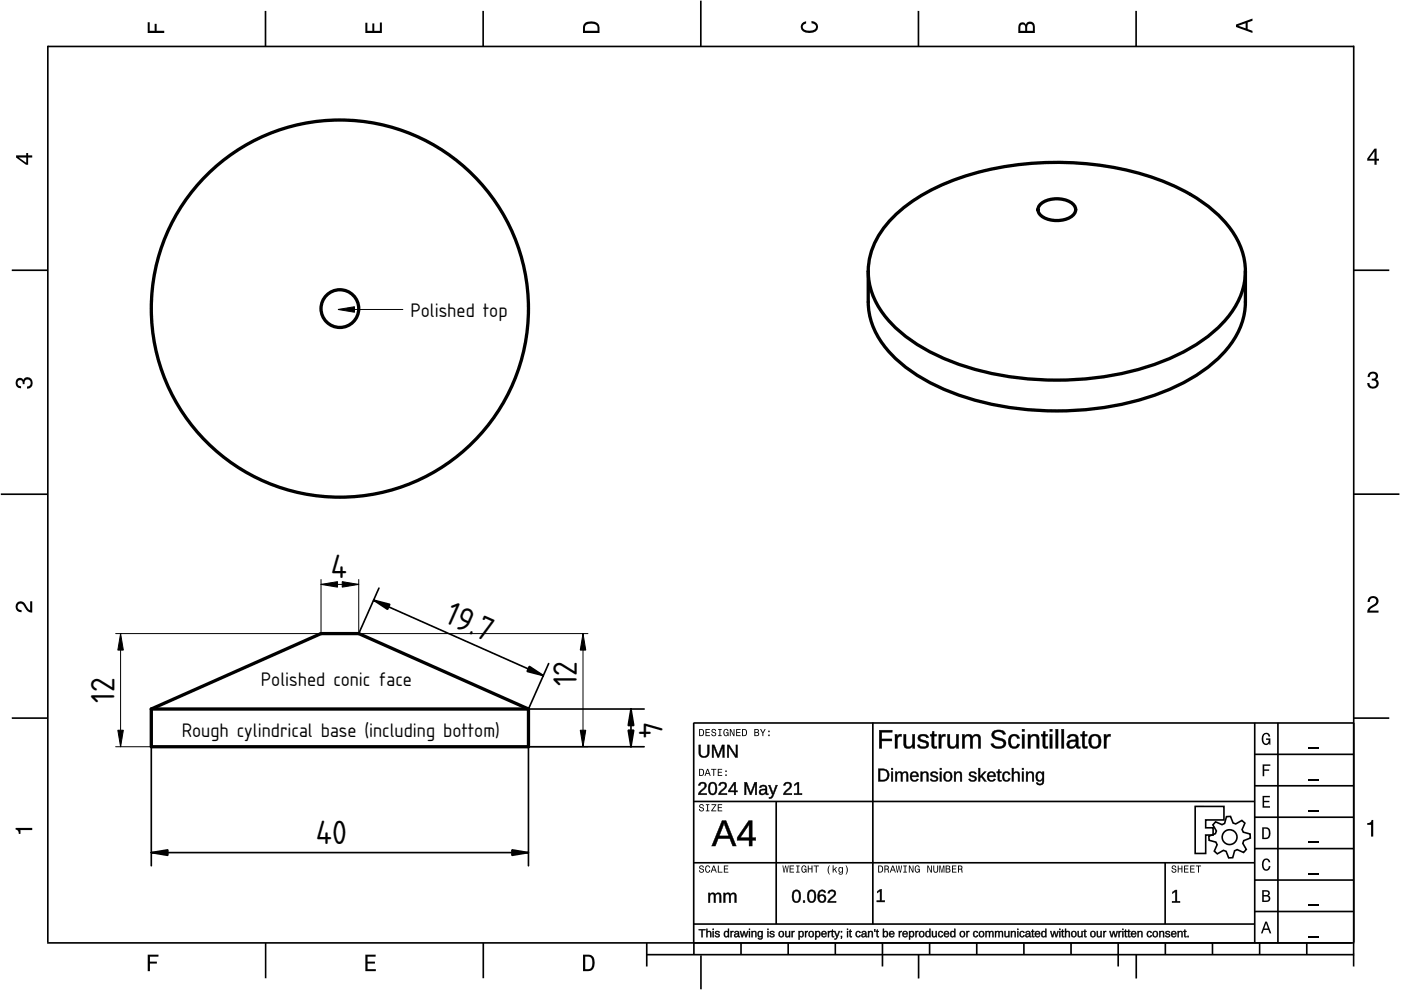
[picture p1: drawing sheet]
<svg xmlns="http://www.w3.org/2000/svg" width="297mm" height="210mm" viewBox="0 0 297 210" stroke-linecap="round" stroke-linejoin="round" font-family="sans-serif">
<defs><g id="words">
<g font-size="6.7">
<text x="70.2" y="122.6">4</text>
<text x="94" y="131.9" transform="rotate(24 94 131.9)">19.7</text>
<text x="24.3" y="149" transform="rotate(-90 24.3 149)">12</text>
<text x="122.3" y="145.5" transform="rotate(-90 122.3 145.5)">12</text>
<text x="135.5" y="153.1" transform="rotate(90 135.5 153.1)">4</text>
<text x="67" y="179">40</text>
</g>
<g font-size="3.9">
<text x="87" y="67.3">Polished top</text>
<text x="55.3" y="145.4">Polished conic face</text>
<text x="38.6" y="156.3">Rough cylindrical base (including bottom)</text>
</g>
</g></defs>
<g fill="none" stroke="#000" stroke-width=".35">
<path d="M10.1 9.9h277M10.1 9.7v190.1M56.3 2.3v7.5M102.4 2.3v7.5M148.6 .1v9.8M194.7 2.3v7.5M240.9 2.3v7.5M287 9.7v195.2M2.5 57.3h7.5M287.1 57.3h7.5M.2 104.8h10M287 104.8h9.7"/>
<path d="M2.5 152.3h7.5M147 153.3h140.1M147.1 153.3v46.7M185.1 153.2v42.8M266 159.9h21M266 153.3v46.7M270.9 153.3v46.7M287.1 152.3h7.5M147 169.9h119M164.6 169.9v26M266 179.9h21M266 173.3h21"/>
<path d="M266 166.6h21M10 199.9h277.1M56.3 199.9v7.5M102.5 199.9v7.5M137.1 199.9v5M147 195.9h119M147 182.9h119M147.1 199.9v2.5M157.1 199.9v2.5M167.1 199.9v2.5M177.1 199.9v2.5M187.1 199.9v5"/>
<path d="M197.1 199.9v2.5M207.1 199.9v2.5M217.1 199.9v2.5M227.1 199.9v2.5M237.1 199.9v5M247 182.9v13M247.1 199.9v2.5M257.1 199.9v2.5M266 193.3h21M266 186.6h21M267.1 199.9v2.5M277.1 199.9v2.5"/>
<path d="M137.1 202.4h150M148.6 202.6v7.2M194.8 202.4v5.1M240.9 202.4v5.1"/>
</g>
<g fill="#000">
<path d="M31.3 4.7h.4v1.8h1.1v-1.4h.4v1.4h1.6v.5h-3.5z" fill-rule="evenodd"/>
<path d="M77.5 4.8h.4v1.7h1v-1.5h.5v1.5h1.1v-1.7h.5v2.2h-3.5z" fill-rule="evenodd"/>
<path d="M124 4.9a2.19 2.19 0 0 0-.4 2.1h3.5v-1.2a1.42 1.42 0 0 0-1.7-1.3zM124.3 5.2a2.14 2.14 0 0 1 2.3 .3l.1 1h-2.7l.1-1z" fill-rule="evenodd"/>
<path d="M170.1 4.9l.8-.4v.5a.7 .7 0 0 0-.7 .5 .7 .7 0 0 0 .3 .8 1.69 1.69 0 0 0 2.5-.6 .9 .9 0 0 0-.9-.8v-.5a1.24 1.24 0 0 1 1.3 1.1 1.24 1.24 0 0 1-1 1.4 2.22 2.22 0 0 1-2.5-.7l-.1-.5z" fill-rule="evenodd"/>
<path d="M216.1 5l-.2 .8v1.2h3.5v-1.3a.98 .98 0 0 0-.7-1.1 .98 .98 0 0 0-1.2 .6 .84 .84 0 0 0-1.4-.2zM216.4 5.3a.54 .54 0 0 1 .7-.1 .54 .54 0 0 1 .3 .6v.7h-1.1zM217.9 5.2a.62 .62 0 0 1 .7-.1 .62 .62 0 0 1 .4 .6v.8h-1.2z" fill-rule="evenodd"/>
<path d="M262.1 5.2v.5l3.5 1.3v-.5l-1.1-.3v-1.4l1.1-.4v-.5zM262.6 5.5l1.5-.6v1.1z" fill-rule="evenodd"/>
<path d="M3.4 32.9v.5l2.1 1.5h.5v-1.5h.8v-.5h-.8v-.5h-.4v.5zM4 33.4h1.6v1.1z" fill-rule="evenodd"/>
<path d="M291.4 31.5l-1.5 2.1v.5h1.5v.8h.5v-.8h.5v-.4h-.5v-2.2zM291.4 32.1v1.6h-1.1z" fill-rule="evenodd"/>
<path d="M3.6 80.4a.86 .86 0 0 1 1.4 .1 1.06 1.06 0 0 1 1.2-.5 1.06 1.06 0 0 1 .7 1.2 1.1 1.1 0 0 1-1.2 1.2v-.5a.71 .71 0 0 0 .8-.9 .71 .71 0 0 0-1.3-.1v.6h-.4a.61 .61 0 0 0-.3-.8 .61 .61 0 0 0-.8 .2 .61 .61 0 0 0 .2 .8l.6 .2v.4a1.15 1.15 0 0 1-1.2-.6 1.15 1.15 0 0 1 .3-1.3z" fill-rule="evenodd"/>
<path d="M290.3 79.1a1.08 1.08 0 0 1 1.3-.2 1.08 1.08 0 0 1 .5 1.3l-.4 .2a1.06 1.06 0 0 1 .6 1.3 1.06 1.06 0 0 1-1.2 .7 1.1 1.1 0 0 1-1.2-1.2h.4a.71 .71 0 0 0 1 .8 .71 .71 0 0 0 .1-1.3h-.6v-.4a.61 .61 0 0 0 .8-.3 .61 .61 0 0 0-.2-.8 .61 .61 0 0 0-.8 .2l-.2 .5h-.4z" fill-rule="evenodd"/>
<path d="M3.6 127.8a1.22 1.22 0 0 1 2 .7l.4 .6 .4 .3v-1.9h.4v2.4a1.8 1.8 0 0 1-1.7-1.4 .71 .71 0 0 0-.9-.5 .71 .71 0 0 0-.5 .8 .71 .71 0 0 0 .9 .6v.4a1.18 1.18 0 0 1-1.2-.6 1.18 1.18 0 0 1 .2-1.4z" fill-rule="evenodd"/>
<path d="M290.3 126.7a1.18 1.18 0 0 1 1.9 .3 1.18 1.18 0 0 1-1 1.7l-.5 .3-.3 .5h1.9v.4h-2.4a1.8 1.8 0 0 1 1.4-1.7 .71 .71 0 0 0 .5-.9 .71 .71 0 0 0-.9-.5 .71 .71 0 0 0-.5 .8h-.4z" fill-rule="evenodd"/>
<path d="M148.2 154.6v1.5h.5a.77 .77 0 0 0 .6-.8 .77 .77 0 0 0-.6-.7zM148.4 154.8a.58 .58 0 0 1 .7 .5 .58 .58 0 0 1-.7 .6zM149.6 154.6v1.5h.9v-.2h-.7v-.5h.6v-.2h-.6v-.4h.7v-.2zM151 154.7a.53 .53 0 0 0 0 .6 .53 .53 0 0 0 .6 .2 .32 .32 0 0 1-.3 .5 .32 .32 0 0 1-.3-.4h-.2a.5 .5 0 0 0 .7 .5 .5 .5 0 0 0 .1-.8l-.4-.1a.28 .28 0 0 1-.1-.4 .28 .28 0 0 1 .4-.1 .28 .28 0 0 1 .1 .3h.2a.51 .51 0 0 0-.3-.4 .51 .51 0 0 0-.5 .1zM152.3 154.6v.2h.2v1.1h-.2v.2h.7v-.2h-.3v-1.1h.3v-.2zM153.5 154.7a.81 .81 0 0 0 .5 1.4l.3-.2 .2 .2v-.8h-.6v.1h.4l-.2 .5a.6 .6 0 0 1-.5-.6 .6 .6 0 0 1 .4-.6l.2 .3h.3l-.2-.3a.53 .53 0 0 0-.8 0zM154.7 154.6v1.5h.2v-1.3l.6 1.3h.2v-1.5h-.2v1.2l-.5-1.2zM156.1 154.6v1.5h.9v-.2h-.7v-.5h.6v-.2h-.6v-.4h.7v-.2zM157.3 154.6v1.5h.5a.77 .77 0 0 0 .6-.8 .77 .77 0 0 0-.6-.7zM157.5 154.8a.57 .57 0 0 1 .7 .5 .57 .57 0 0 1-.7 .6zM159.9 154.6v1.5h.6a.42 .42 0 0 0 .5-.3 .42 .42 0 0 0-.3-.5l.2-.2-.1-.4zM160.1 154.8h.3a.23 .23 0 0 1 .3 .2 .23 .23 0 0 1-.3 .2h-.3zM160.1 155.4h.4a.26 .26 0 0 1 .3 .2 .26 .26 0 0 1-.3 .3h-.4zM161.1 154.6l.5 .9v.6h.2v-.6l.5-.9h-.2l-.4 .7-.3-.7zM162.9 155.8v.3h.3v-.3zM162.9 154.9v.3h.3v-.3z" fill-rule="evenodd"/>
<path d="M267.8 155.7a.85 .85 0 0 1 .9-.3 .85 .85 0 0 1 .6 .8h-.3l-.1-.3a.49 .49 0 0 0-.4-.3 .49 .49 0 0 0-.5 .3 1.2 1.2 0 0 0 .4 1.8 .66 .66 0 0 0 .6-.8h-.6v-.3h.9v1.3h-.1l-.1-.3-.3 .3a.85 .85 0 0 1-1.2-.7v-1.1z" fill-rule="evenodd"/>
<path d="M3.3 175.5h3.5v.5h-2.5v.8h-.3a.77 .77 0 0 0-.7-.9z" fill-rule="evenodd"/>
<path d="M148.4 170.6a.53 .53 0 0 0 0 .6 .53 .53 0 0 0 .6 .2 .32 .32 0 0 1-.3 .5 .32 .32 0 0 1-.3-.4h-.2a.5 .5 0 0 0 .7 .6 .5 .5 0 0 0 .1-.9l-.4-.1a.28 .28 0 0 1-.1-.4 .28 .28 0 0 1 .4-.1 .28 .28 0 0 1 .1 .4h.2a.51 .51 0 0 0-.3-.5 .51 .51 0 0 0-.5 .1zM149.7 170.5v.2h.2v1.1h-.2v.2h.7v-.2h-.3v-1.1h.3v-.2zM150.8 170.5v.2h.8l-.8 1.3h1.1v-.2h-.9l.9-1.3zM152.2 170.5v1.5h.9v-.2h-.7v-.5h.6v-.1h-.6v-.5h.7v-.2z" fill-rule="evenodd"/>
<path d="M148.2 163v1.5h.5a.77 .77 0 0 0 .6-.7 .77 .77 0 0 0-.6-.8zM148.4 163.2a.58 .58 0 0 1 .7 .6 .58 .58 0 0 1-.7 .5zM149.9 163l-.5 1.5h.2l.1-.4h.6l.2 .4h.2l-.6-1.5zM150 163.2l.3 .7h-.5zM150.8 163v.2h.4v1.3h.2v-1.3h.5v-.2zM152.2 163v1.5h.9v-.2h-.7v-.5h.6v-.2h-.6v-.4h.7v-.2zM153.8 164.2v.3h.3v-.3zM153.8 163.4v.3h.3v-.3z" fill-rule="evenodd"/>
<path d="M267.7 168.7h1.5v.3h-1.2v.8h1.1v.3h-1.1v.8h1.3v.3h-1.6z" fill-rule="evenodd"/>
<path d="M267.7 162.1h1.6v.3h-1.3v.7h1.1v.3h-1.1v1.2h-.3z" fill-rule="evenodd"/>
<path d="M267.6 175.4v2.5h.8a1.37 1.37 0 0 0 .7-2.2 1.56 1.56 0 0 0-1.5-.3zM267.9 175.7a.98 .98 0 0 1 1.2 .7 .98 .98 0 0 1-.7 1.2h-.5z" fill-rule="evenodd"/>
<path d="M289.9 174.5a.77 .77 0 0 0 .9-.7h.4v3.6h-.5v-2.5h-.8z" fill-rule="evenodd"/>
<path d="M148.4 183.6a.53 .53 0 0 0 0 .6 .53 .53 0 0 0 .6 .2 .32 .32 0 0 1-.3 .5 .32 .32 0 0 1-.3-.4h-.2a.5 .5 0 0 0 .7 .6 .5 .5 0 0 0 .1-.9l-.4-.1a.28 .28 0 0 1-.1-.4 .28 .28 0 0 1 .4-.1 .28 .28 0 0 1 .1 .4h.2a.51 .51 0 0 0-.3-.5 .51 .51 0 0 0-.5 .1zM149.6 183.7l-.1 .2a.67 .67 0 0 0 .1 .9 .67 .67 0 0 0 .8 .1l.2-.4h-.2l-.2 .3a.6 .6 0 0 1-.5-.5 .6 .6 0 0 1 .5-.6l.2 .3h.2l-.2-.4a.5 .5 0 0 0-.8 .1zM151.2 183.5l-.5 1.5h.2l.1-.4h.6l.2 .4h.2l-.6-1.5zM151.3 183.7l.3 .7h-.5zM152.2 183.5v1.5h1v-.2h-.8v-1.3zM153.5 183.5v1.5h.9v-.2h-.7v-.5h.6v-.2h-.6v-.4h.7v-.2z" fill-rule="evenodd"/>
<path d="M165.9 183.5l.2 1.5h.2l.3-1.3 .2 1.3h.2l.2-1.5h-.1l-.2 1.3-.2-1.3h-.2l-.2 1.3-.2-1.3zM167.4 183.5v1.5h1v-.2h-.8v-.5h.7v-.2h-.7v-.4h.7v-.2zM168.8 183.5v.2h.3v1.1h-.3v.2h.7v-.2h-.2v-1.1h.2v-.2zM170 183.7a.82 .82 0 0 0 .6 1.3l.3-.2 .1 .2v-.8h-.5v.2h.3l-.2 .4a.6 .6 0 0 1-.5-.5 .6 .6 0 0 1 .5-.6l.2 .3h.2l-.2-.4a.53 .53 0 0 0-.8 .1zM171.3 183.5v1.5h.2v-.7h.6v.7h.2v-1.5h-.2v.6h-.6v-.6zM172.5 183.5v.2h.5v1.3h.2v-1.3h.4v-.2zM175.8 183.5a1.35 1.35 0 0 0 .2 1.9 1.84 1.84 0 0 1 0-1.9zM176.5 183.5v1.5h.2v-.4l.2-.2 .4 .6h.2l-.4-.7 .4-.5h-.2l-.6 .6v-.9zM177.9 184a.59 .59 0 0 0-.2 .7 .59 .59 0 0 0 .7 .3l.1-.2a.31 .31 0 0 1-.1 .5 .31 .31 0 0 1-.4-.2h-.2a.47 .47 0 0 0 .5 .4 .47 .47 0 0 0 .4-.5v-1.2h-.2v.2l-.3-.2zM178 184.1l.1-.1a.42 .42 0 0 1 .4 .4 .42 .42 0 0 1-.4 .5l-.1-.3zM179.3 183.5a1.85 1.85 0 0 1 0 1.9 1.22 1.22 0 0 0 0-1.9z" fill-rule="evenodd"/>
<path d="M186.2 183.5v1.5h.5a.77 .77 0 0 0 .6-.7 .77 .77 0 0 0-.6-.8zM186.4 183.7a.58 .58 0 0 1 .6 .6 .58 .58 0 0 1-.6 .5zM187.5 183.5v1.5h.2v-.6a.45 .45 0 0 1 .5 .1 .45 .45 0 0 1 .1 .5h.2l-.2-.7a.42 .42 0 0 0 .1-.5 .42 .42 0 0 0-.4-.3zM187.7 183.7h.3a.26 .26 0 0 1 .3 .2 .26 .26 0 0 1-.4 .3h-.2zM189.2 183.5l-.6 1.5h.2l.2-.4h.6l.1 .4h.2l-.5-1.5zM189.3 183.7l.2 .7h-.4zM189.9 183.5l.3 1.5h.2l.2-1.3 .2 1.3h.2l.3-1.5h-.2l-.2 1.3-.2-1.3h-.2l-.2 1.3-.2-1.3zM191.5 183.5v.2h.3v1.1h-.3v.2h.8v-.2h-.3v-1.1h.3v-.2zM192.7 183.5v1.5h.2v-1.2l.6 1.2h.2v-1.5h-.2v1.2l-.6-1.2zM194.1 183.7a.81 .81 0 0 0 .5 1.3l.3-.2 .1 .2v-.8h-.5v.2h.3l-.2 .4a.6 .6 0 0 1-.5-.5 .6 .6 0 0 1 .5-.6l.2 .3h.2l-.2-.4a.53 .53 0 0 0-.7 .1zM196.6 183.5v1.5h.2v-1.2l.6 1.2h.2v-1.5h-.2v1.2l-.6-1.2zM197.9 183.5v.9a.52 .52 0 0 0 .5 .6 .52 .52 0 0 0 .5-.6v-.9h-.2v.9a.33 .33 0 0 1-.3 .5 .33 .33 0 0 1-.3-.5v-.9zM199.2 183.5v1.5h.1v-1.4l.3 1.4h.2l.3-1.4v1.4h.1v-1.5h-.2l-.3 1.3-.3-1.3zM200.5 183.5v1.5h.6a.42 .42 0 0 0 .4-.3 .42 .42 0 0 0-.2-.5l.2-.2-.1-.4zM200.7 183.7h.3a.23 .23 0 0 1 .3 .2 .23 .23 0 0 1-.3 .2h-.3zM200.7 184.3h.3a.26 .26 0 0 1 .3 .3 .26 .26 0 0 1-.3 .2h-.3zM201.8 183.5v1.5h1v-.2h-.8v-.5h.7v-.2h-.7v-.4h.8v-.2zM203.1 183.5v1.5h.2v-.6a.45 .45 0 0 1 .5 .1 .45 .45 0 0 1 .1 .5h.2l-.2-.7a.42 .42 0 0 0 .1-.5 .42 .42 0 0 0-.4-.3zM203.3 183.7h.3a.26 .26 0 0 1 .3 .2 .26 .26 0 0 1-.4 .3h-.2z" fill-rule="evenodd"/>
<path d="M248.5 183.6a.53 .53 0 0 0 0 .6 .53 .53 0 0 0 .6 .2 .32 .32 0 0 1-.2 .5 .32 .32 0 0 1-.3-.4h-.2a.5 .5 0 0 0 .6 .6 .5 .5 0 0 0 .2-.9l-.4-.1a.28 .28 0 0 1-.1-.4 .28 .28 0 0 1 .3-.1 .28 .28 0 0 1 .2 .4h.2a.51 .51 0 0 0-.3-.5 .51 .51 0 0 0-.6 .1zM249.7 183.5v1.5h.2v-.7h.6v.7h.2v-1.5h-.2v.6h-.6v-.6zM251 183.5v1.5h1v-.2h-.8v-.5h.7v-.2h-.7v-.4h.8v-.2zM252.3 183.5v1.5h1v-.2h-.8v-.5h.7v-.2h-.7v-.4h.8v-.2zM253.5 183.5v.2h.5v1.3h.2v-1.3h.5v-.2z" fill-rule="evenodd"/>
<path d="M268.3 195.4l-1 2.5h.4l.2-.7h1l.3 .7h.3l-.9-2.5zM268.4 195.8l.4 1.1h-.7z" fill-rule="evenodd"/>
<path d="M267.6 188.7v2.5h1a.7 .7 0 0 0 .7-.5 .7 .7 0 0 0-.4-.8 .61 .61 0 0 0 .3-.8 .61 .61 0 0 0-.7-.4zM267.9 189h.6a.38 .38 0 0 1 .4 .4 .38 .38 0 0 1-.5 .4h-.5zM267.9 190.1h.6a.44 .44 0 0 1 .5 .4 .44 .44 0 0 1-.5 .4h-.6z" fill-rule="evenodd"/>
<path d="M267.8 182.3a.85 .85 0 0 1 .9-.3 .85 .85 0 0 1 .6 .8h-.3l-.1-.2a.47 .47 0 0 0-.4-.3 .47 .47 0 0 0-.4 .3 1.21 1.21 0 0 0 .4 1.7 .64 .64 0 0 0 .5-.7h.4a.89 .89 0 0 1-.8 1 .89 .89 0 0 1-1-.7v-1.1z" fill-rule="evenodd"/>
<path d="M31.3 202.4h2.3v.4h-1.8v1.1h1.5v.4h-1.5v1.6h-.5z" fill-rule="evenodd"/>
<path d="M77.5 202.4h2.1v.4h-1.7v1.1h1.6v.4h-1.6v1.2h1.8v.4h-2.2z" fill-rule="evenodd"/>
<path d="M123.6 202.4v3.5h1.2a1.42 1.42 0 0 0 1.3-1.7 1.38 1.38 0 0 0-1.3-1.8zM124.1 202.8l1 .1a1.89 1.89 0 0 1 0 2.5l-1 .1z" fill-rule="evenodd"/>
</g>
<path d="M277.3 158.6h2.2M277.3 178.6h2.2M277.3 172h2.2M277.3 165.3h2.2M277.3 198.6h2.2M277.3 192h2.2M277.3 185.3h2.2" fill="none" stroke="#000" stroke-width=".25"/>
<g fill="#000">
<path d="M186 189l.6-.4h.3v2.3h.7v.3h-1.7v-.3h.7v-2l-.6 .4zM248.6 189.1l.6-.4h.3v2.4h.7v.3h-1.7v-.3h.7v-2.1l-.6 .5z"/>
<path d="M186.4 154.8h2.8v.4h-2.3v1.5h2.2v.4h-2.2v1.6h-.5zM189.7 155.7h.5v.6a.71 .71 0 0 1 .9-.6v.4a.74 .74 0 0 0-.7 .2 .74 .74 0 0 0-.1 .8v1.6h-.5zM191.6 155.7h.5v1.9a.71 .71 0 0 0 .8 .8 .71 .71 0 0 0 .6-1v-1.7h.4l.1 3h-.5v-.5a.99 .99 0 0 1-1.2 .5 .99 .99 0 0 1-.7-1zM194.9 155.9a1.34 1.34 0 0 1 2 .5h-.5a.76 .76 0 0 0-1.3 0 1.56 1.56 0 0 0 1.3 .7 .87 .87 0 0 1 .4 1.2 .87 .87 0 0 1-1.1 .4l-.6-.1-.4-.2-.2-.4 .4-.1a.86 .86 0 0 0 1.5 0 1.98 1.98 0 0 0-1.4-.8l-.4-.6zM197.7 155.1h.3v.6h.6v.4h-.6l.1 2 .1 .2h.4v.3l-.3 .1a.6 .6 0 0 1-.8-.7v-1.9h-.3v-.4h.4zM199 155.7h.5v.6a.71 .71 0 0 1 .9-.6v.4a.74 .74 0 0 0-.7 .2 .74 .74 0 0 0-.2 .8v1.6h-.4zM200.9 155.7h.5v1.9a.71 .71 0 0 0 .8 .8 .71 .71 0 0 0 .6-1v-1.7h.4l.1 3h-.5v-.5a.99 .99 0 0 1-1.2 .5 .99 .99 0 0 1-.7-1zM204 155.7h.5v.5a.91 .91 0 0 1 .8-.5 .91 .91 0 0 1 .9 .5 .91 .91 0 0 1 1-.5 .91 .91 0 0 1 .7 1v2h-.5v-1.9a.65 .65 0 0 0-.7-.8 .65 .65 0 0 0-.5 .9v1.8h-.5v-1.9a.65 .65 0 0 0-.7-.8 .65 .65 0 0 0-.5 .9v1.8h-.5zM210.4 155.2a1.77 1.77 0 0 1 2.8 .4l-.5 .1a1.08 1.08 0 0 0-1-.5 1.08 1.08 0 0 0-.9 .6 1.68 1.68 0 0 0 1.6 .8 1.07 1.07 0 0 1 .9 1.2 1.07 1.07 0 0 1-1.2 .9h-.4a1.47 1.47 0 0 1-1.6-1l.5-.1a1.29 1.29 0 0 0 2.1 .2 .95 .95 0 0 0-1.1-.9 1.14 1.14 0 0 1-1.2-1.7zM214.1 156a1.2 1.2 0 0 1 2.1 .5l-.5 .1a.69 .69 0 0 0-.8-.6 .69 .69 0 0 0-.6 .8v.4a.79 .79 0 0 0 .2 1 .79 .79 0 0 0 1.1-.1l.1-.4 .5 .1a1.24 1.24 0 0 1-1.5 .9 1.24 1.24 0 0 1-.9-1.5zM216.7 154.6h.5v.5h-.5zM216.7 155.7h.5v3h-.5zM217.9 155.7h.5v.5a.99 .99 0 0 1 1.2-.5 .99 .99 0 0 1 .7 1v2h-.5v-1.9a.71 .71 0 0 0-.8-.8 .71 .71 0 0 0-.6 .9v1.8h-.4zM221.3 155.1h.3v.6h.5v.4h-.5v2l.2 .2h.4v.3l-.3 .1a.6 .6 0 0 1-.8-.7v-1.9h-.3v-.4h.3zM222.6 154.6h.5v.5h-.5zM222.6 155.7h.5v3h-.5zM223.8 154.6h.5v4.1h-.5zM225.1 154.6h.5v4.1h-.5zM226.7 155.9a1.17 1.17 0 0 1 1.2-.3 1.17 1.17 0 0 1 .7 1v1.5l.1 .2h.3v.3a.59 .59 0 0 1-.6 .1 .59 .59 0 0 1-.3-.6 1 1 0 0 1-1.2 .6 1 1 0 0 1-.7-1.1l.4-.6 1.5-.1a.67 .67 0 0 0-.5-.9 .67 .67 0 0 0-.8 .5h-.5zM226.9 157.4a.61 .61 0 0 0 .1 .9 .61 .61 0 0 0 .9-.3l.2-.8zM229.6 155.1h.4v.6h.5v.4h-.5v2l.1 .2h.4v.3l-.3 .1a.6 .6 0 0 1-.7-.7v-1.9h-.4v-.4h.4zM231.3 155.9a1.39 1.39 0 0 1 1.7 0 1.39 1.39 0 0 1 .4 1.6 1.32 1.32 0 0 1-1.5 1.2 1.32 1.32 0 0 1-1.1-1.5l.1-.6zM231.7 156.1a1.58 1.58 0 0 0 .2 2.2h.2a.88 .88 0 0 0 .8-1.1 .85 .85 0 0 0-.2-1 .85 .85 0 0 0-1-.1zM234.1 155.7h.4v.6a.71 .71 0 0 1 1-.6v.4a.74 .74 0 0 0-.8 .2 .74 .74 0 0 0-.1 .8v1.6h-.5z"/>
<path d="M186.4 154.8h2.8v.5l-2.3-.1v1.5l2.2-.1v.5h-2.2l.1 1.6h-.6zM186.4 154.8v3.9h.5v-1.6h2.2v-.4h-2.2v-1.5h2.3v-.4zM189.7 155.7h.6l-.1 .6a.65 .65 0 0 1 1-.6v.5a.69 .69 0 0 0-.8 .2 .69 .69 0 0 0-.1 .7v1.6h-.6zM189.7 155.7l.1 3h.5l-.1-1.6a.74 .74 0 0 1 .1-.8 .74 .74 0 0 1 .8-.2v-.4a.96 .96 0 0 0-.9 .7v-.7zM191.6 155.7h.5v1.9a.66 .66 0 0 0 .8 .7 .66 .66 0 0 0 .5-.9v-1.7h.6v3h-.5v-.5a1 1 0 0 1-1.2 .5 1 1 0 0 1-.7-1zM191.6 155.7v2a.97 .97 0 0 0 .8 .9 .97 .97 0 0 0 1.1-.5v.6h.5l-.1-3h-.4v1.7a.75 .75 0 0 1-.6 1 .75 .75 0 0 1-.9-.8l.1-1.9zM194.9 155.8a1.3 1.3 0 0 1 2 .6l-.5 .1a.75 .75 0 0 0-1.3-.1l.2 .3 .6 .2a.95 .95 0 0 1 1 1 .95 .95 0 0 1-1.2 .9 .96 .96 0 0 1-1.2-.9l.4-.1a.85 .85 0 0 0 1.5 .1l-.5-.5a1.07 1.07 0 0 1-1.2-1.4zM194.9 155.9a.8 .8 0 0 0-.1 .9 .8 .8 0 0 0 .8 .5l.3 .1a.53 .53 0 0 1 .6 .6 .53 .53 0 0 1-.8 .4l-.5-.1-.3-.4-.4 .1a1.39 1.39 0 0 0 2.3 .1 .91 .91 0 0 0-.9-1.1v-.1a.53 .53 0 0 1-.7-.2 .53 .53 0 0 1 .2-.7h.7l.3 .4h.5a1.29 1.29 0 0 0-2-.5zM197.7 155h.4l-.1 .7h.6v.4h-.6l.1 2 .1 .1h.5v.4a.79 .79 0 0 1-1.2-.6v-1.9h-.3v-.4h.4zM197.7 155.1l-.1 .7-.4-.1v.4l.4-.1v2a.65 .65 0 0 0 .3 .6 .65 .65 0 0 0 .7 0v-.3h-.4l-.2-.4v-1.9l.6 .1v-.4l-.6 .1v-.7zM199 155.7h.5v.6a.65 .65 0 0 1 1-.6v.5a.69 .69 0 0 0-.8 .2 .69 .69 0 0 0-.1 .7v1.6h-.6zM199 155.7l.1 3h.4v-1.6a.74 .74 0 0 1 .1-.8 .74 .74 0 0 1 .8-.2v-.4a.96 .96 0 0 0-.9 .7v-.7zM200.8 155.7h.6v1.9a.66 .66 0 0 0 .8 .7 .66 .66 0 0 0 .5-.9v-1.7h.6v3h-.5v-.5a1 1 0 0 1-1.2 .5 1 1 0 0 1-.8-1zM200.9 155.7v2a.97 .97 0 0 0 .8 .9 .97 .97 0 0 0 1.1-.5v.6h.5l-.1-3h-.4v1.7a.75 .75 0 0 1-.6 1 .75 .75 0 0 1-.9-.8l.1-1.9zM203.9 155.7h.6v.5a.9 .9 0 0 1 .8-.6 .9 .9 0 0 1 .9 .6 .93 .93 0 0 1 1.1-.6 .93 .93 0 0 1 .7 1.1v2h-.6v-1.9a.6 .6 0 0 0-.7-.7 .6 .6 0 0 0-.4 .8v1.8h-.6v-1.9a.6 .6 0 0 0-.7-.7 .6 .6 0 0 0-.5 .8v1.8h-.5zM204 155.7v3h.5v-1.8a.69 .69 0 0 1 .5-.9 .69 .69 0 0 1 .8 .8l-.1 1.9h.5v-1.8a.69 .69 0 0 1 .5-.9 .69 .69 0 0 1 .8 .8l-.1 1.9h.5v-2a.91 .91 0 0 0-.7-1 .91 .91 0 0 0-1.1 .6 .91 .91 0 0 0-.8-.6 .91 .91 0 0 0-.9 .6l.1-.6zM210.4 155.2a1.81 1.81 0 0 1 2.8 .4l-.5 .2a1.06 1.06 0 0 0-.9-.6 1.06 1.06 0 0 0-1 .6 1.49 1.49 0 0 0 1.4 .7 1.13 1.13 0 0 1 1.1 1.2 1.13 1.13 0 0 1-1.2 1 1.63 1.63 0 0 1-2.1-1l.6-.1a1.25 1.25 0 0 0 2.1 .2 .91 .91 0 0 0-1.1-.9 1.18 1.18 0 0 1-1.2-1.7zM210.5 155.3a.99 .99 0 0 0 .8 1.5l.5 .1a.77 .77 0 0 1 .9 .3 .77 .77 0 0 1-.2 1 1.42 1.42 0 0 1-2-.6l-.4 .1a1.88 1.88 0 0 0 3.1 .2 1.21 1.21 0 0 0-1.4-1.4v-.1a.75 .75 0 0 1-.9-.2 .75 .75 0 0 1 .1-.9 1.24 1.24 0 0 1 1.7 .4l.5-.1a1.73 1.73 0 0 0-2.7-.3zM214.1 156a1.24 1.24 0 0 1 1.2-.4 1.24 1.24 0 0 1 .9 1h-.5a.66 .66 0 0 0-.8-.5 .66 .66 0 0 0-.5 .7l-.1 .4a.77 .77 0 0 0 .2 .9 .77 .77 0 0 0 .9 0l.3-.4h.5a1.15 1.15 0 0 1-.7 1 1.15 1.15 0 0 1-1.2-.2 2.01 2.01 0 0 1-.2-2.5zM214.1 156.1a1.56 1.56 0 0 0 .9 2.6l.6-.1 .4-.4 .2-.4-.5-.1a.72 .72 0 0 1-.8 .7 .72 .72 0 0 1-.6-.9l-.1-.3a.81 .81 0 0 1 .4-1.1 .81 .81 0 0 1 1.1 .3v.2l.5-.1a1.18 1.18 0 0 0-2.1-.4zM216.7 154.6h.5v.5h-.5zM216.7 154.6v.5h.5v-.5zM216.7 155.7h.5v3h-.5zM216.7 155.7v3h.5v-3zM217.9 155.7h.5v.5a1 1 0 0 1 1.2-.6 1 1 0 0 1 .8 1.1v2h-.6v-1.9a.66 .66 0 0 0-.8-.7 .66 .66 0 0 0-.5 .8v1.8h-.6zM217.9 155.7l.1 3h.4v-1.8a.75 .75 0 0 1 .6-.9 .75 .75 0 0 1 .9 .8l-.1 1.9h.5v-2a.97 .97 0 0 0-.8-1 .97 .97 0 0 0-1.1 .6v-.6zM221.2 155h.4v.7h.6v.4h-.6v2l.2 .1h.4v.4a.79 .79 0 0 1-1.1-.6v-1.9h-.4v-.4h.4zM221.3 155.1l-.1 .7-.4-.1v.4l.3-.1v2a.65 .65 0 0 0 .4 .6 .65 .65 0 0 0 .7 0v-.3h-.5l-.2-.4v-1.9l.6 .1v-.4l-.6 .1 .1-.7zM222.5 154.6h.6v.5h-.6zM222.6 154.6v.5h.5v-.5zM222.5 155.7h.6v3h-.6zM222.6 155.7v3h.5v-3zM223.8 154.6h.6v4.1h-.6zM223.8 154.6v4.1h.5v-4.1zM225 154.6h.6v4.1h-.6zM225.1 154.6v4.1h.5v-4.1zM226.5 155.9a1.26 1.26 0 0 1 2.1 .7l.1 1.5 .1 .2h.3v.3a.6 .6 0 0 1-.7 .1 .6 .6 0 0 1-.3-.6 1.03 1.03 0 0 1-1.3 .7 1.03 1.03 0 0 1-.7-1.3 1.03 1.03 0 0 1 1.3-.7l.7 .1a.64 .64 0 0 0-.5-.8 .64 .64 0 0 0-.8 .4h-.5zM226.7 155.9l-.4 .6h.5a.62 .62 0 0 1 .4-.6 .62 .62 0 0 1 .7 .2l.2 .2 .1 .6h-.8a.94 .94 0 0 0-1.1 .5 .94 .94 0 0 0 .4 1.2 .94 .94 0 0 0 1.2-.3l.3-.3a.55 .55 0 0 0 .2 .6 .55 .55 0 0 0 .6 0v-.3l-.3 .1-.1-.3v-1.5a1.12 1.12 0 0 0-.7-.9 1.12 1.12 0 0 0-1.2 .2zM226.9 157.4a.57 .57 0 0 0 .1 .9 .57 .57 0 0 0 .9-.3l.2-.8zM226.9 157.3l1.2-.1a.85 .85 0 0 1-.4 1 .85 .85 0 0 1-1.1-.2zM229.6 155h.4v.7h.5v.4h-.5v2l.1 .1h.5v.4a.79 .79 0 0 1-1.2-.6l.1-1.9h-.4v-.4h.4zM229.6 155.1l-.1 .7-.4-.1v.4l.4-.1v2a.65 .65 0 0 0 .3 .6 .65 .65 0 0 0 .7 0v-.3h-.4l-.2-.4v-1.9l.6 .1v-.4l-.6 .1 .1-.7zM231.3 155.9a1.44 1.44 0 0 1 1.7 0 1.44 1.44 0 0 1 .5 1.6 1.36 1.36 0 0 1-1.6 1.2 1.36 1.36 0 0 1-1.1-1.5v-.6zM231.3 155.9a1.56 1.56 0 0 0-.5 1.7 1.56 1.56 0 0 0 1.3 1.1 1.33 1.33 0 0 0 1.3-1.9 1.25 1.25 0 0 0-.8-1.1 1.25 1.25 0 0 0-1.3 .2zM231.7 156.2a1.54 1.54 0 0 0 .2 2.1h.2a.84 .84 0 0 0 .8-1.1 .81 .81 0 0 0-.2-1 .81 .81 0 0 0-1 0zM231.7 156.1a.9 .9 0 0 1 1 .1 .9 .9 0 0 1 .3 1 .9 .9 0 0 1-.9 1.2 .9 .9 0 0 1-.8-1.2l.1-.7zM234 155.7h.6v.6a.65 .65 0 0 1 .9-.6v.5a.69 .69 0 0 0-.8 .2 .69 .69 0 0 0-.1 .7v1.6h-.6zM234.1 155.7v3h.5l-.1-1.6a.74 .74 0 0 1 .2-.8 .74 .74 0 0 1 .8-.2v-.4a.96 .96 0 0 0-1 .7v-.7z"/>
<path d="M148.3 166a.9 .9 0 0 1 1.4 .1 .9 .9 0 0 1-.5 1.4l-.8 .7h1.5v.4h-1.9l.2-.6 .5-.6a.75 .75 0 0 0 .4-1.2h-.5l-.1 .4h-.5zM148.4 166l-.3 .5h.3a.56 .56 0 0 1 .9-.3 .56 .56 0 0 1-.1 .9l-.9 .8-.2 .6h1.7v-.3l-1.4 .1 .5-.7a.97 .97 0 0 0 .5-1.7h-.7zM150.5 165.9a1.04 1.04 0 0 1 1.3 .1 1.04 1.04 0 0 1 .3 1.2 1.01 1.01 0 0 1-.5 1.2 1.01 1.01 0 0 1-1.2-.2 2.22 2.22 0 0 1 .1-2.3zM150.6 166a1.81 1.81 0 0 0 .2 2.5 1 1 0 0 0 1.2-1.3 .97 .97 0 0 0-.3-1.1 .97 .97 0 0 0-1.1-.1zM150.8 166.2a1.79 1.79 0 0 0 .1 2h.4a1.62 1.62 0 0 0 0-2zM150.7 166.2l.6-.1a1.65 1.65 0 0 1 0 2.2h-.4a1.69 1.69 0 0 1-.2-2.1zM152.6 166a.9 .9 0 0 1 1.4 .1 .9 .9 0 0 1-.5 1.4l-.8 .7h1.5v.4h-1.9l.2-.6 .5-.6a.75 .75 0 0 0 .4-1.2h-.5l-.1 .4h-.5zM152.7 166l-.3 .5h.3a.56 .56 0 0 1 .9-.3 .56 .56 0 0 1-.1 .9l-.9 .8-.2 .6h1.7v-.3l-1.4 .1 .5-.7a.97 .97 0 0 0 .5-1.7h-.7zM155.6 165.8h.4v1.8h.4v.4l-.4-.1v.7h-.4l.1-.7-1.3 .1v-.4zM155.6 165.9l-1.2 1.8v.2h1.3v.6h.3l-.1-.6h.5v-.3l-.5 .1 .1-1.8zM155.6 166.2l-.8 1.5 .9-.1zM155.6 166.2l.1 1.5h-1.1zM157.8 165.8h.6l.8 2.3 .8-2.3h.5v2.8h-.4v-2.4l-.8 2.4h-.3l-.9-2.4 .1 2.4h-.4zM157.9 165.9v2.6h.3v-2.3l.8 2.3h.3l.9-2.3-.1 2.3h.3v-2.6h-.4l-.9 2.2-.8-2.2zM161.2 166.5a.85 .85 0 0 1 .9-.1 .85 .85 0 0 1 .6 .7v1l.3 .2a.37 .37 0 0 1-.5 .3 .37 .37 0 0 1-.3-.5h.1a.73 .73 0 0 1-.9 .5 .73 .73 0 0 1-.5-.9 .73 .73 0 0 1 .9-.5l.4 .1a.44 .44 0 0 0-.3-.5 .44 .44 0 0 0-.5 .3l-.4-.1zM161.3 166.6l-.3 .4h.3a.5 .5 0 0 1 .7-.4 .5 .5 0 0 1 .3 .7h-.5a.66 .66 0 0 0-.8 .5 .66 .66 0 0 0 .5 .8 .66 .66 0 0 0 .8-.5l.2 .4h.4v-.2h-.2l-.1-.2v-1a.77 .77 0 0 0-.5-.6 .77 .77 0 0 0-.8 .1zM161.5 167.7a.38 .38 0 0 0 0 .6 .38 .38 0 0 0 .6-.2l.2-.6zM161.4 167.6l.9-.1a.57 .57 0 0 1-.3 .7 .57 .57 0 0 1-.8-.2zM162.9 166.4h.4l.6 1.7 .6-1.7h.4l-.8 2.1a.82 .82 0 0 1-1.1 .8v-.3h.4l.3-.5zM162.9 166.5l.9 2-.4 .5h-.4l.1 .3a.79 .79 0 0 0 .9-.8l.8-2h-.3l-.6 1.8-.6-1.8zM166.4 166a.9 .9 0 0 1 1.4 .1 .9 .9 0 0 1-.5 1.4l-.8 .7h1.4v.4h-1.8l.1-.6 .6-.6a.75 .75 0 0 0 .4-1.2h-.5l-.2 .4h-.4zM166.4 166l-.3 .5h.4a.56 .56 0 0 1 .9-.3 .56 .56 0 0 1-.1 .9l-.9 .8-.3 .6h1.8v-.3l-1.5 .1 .6-.7a.97 .97 0 0 0 .4-1.7h-.6zM168.4 166.3l.7-.5h.3v2.4h.7v.4h-1.8v-.4h.7l.1-2-.7 .5zM168.4 166.3l.1 .3 .6-.5v2.2l-.7-.1v.3h1.6v-.3l-.7 .1 .1-2.4h-.3z"/>
<path d="M148.3 166a.86 .86 0 0 1 1.4 .2 .86 .86 0 0 1-.5 1.2l-.8 .8h1.4v.3h-1.7a2.58 2.58 0 0 1 1.2-1.5 .52 .52 0 0 0-.1-.9 .52 .52 0 0 0-.8 .4h-.3zM150.6 166a1 1 0 0 1 1.1 .1 1 1 0 0 1 .3 1.1 .97 .97 0 0 1-.4 1.2 .97 .97 0 0 1-1.2-.2 2.18 2.18 0 0 1 .2-2.2zM150.8 166.2a1.8 1.8 0 0 0 .1 2h.4a1.64 1.64 0 0 0 0-2.1zM152.6 166a.86 .86 0 0 1 1.4 .2 .86 .86 0 0 1-.5 1.2l-.8 .8h1.4v.3h-1.7a2.58 2.58 0 0 1 1.2-1.5 .52 .52 0 0 0-.1-.9 .52 .52 0 0 0-.8 .4h-.3zM155.6 165.9h.4v1.7h.4v.3h-.4v.6h-.3v-.6h-1.3v-.2zM155.7 166.2l-1 1.4h1zM157.9 165.9h.4l.9 2.2 .8-2.2h.4v2.6h-.3v-2.3l-.8 2.3h-.3l-.8-2.3v2.3h-.3zM161.3 166.6a.81 .81 0 0 1 .8-.2 .81 .81 0 0 1 .5 .7v1l.3 .2v.2h-.4l-.2-.4a.69 .69 0 0 1-.9 .5 .69 .69 0 0 1-.5-.8 .69 .69 0 0 1 .9-.5h.5a.47 .47 0 0 0-.3-.6 .47 .47 0 0 0-.6 .3h-.4zM161.4 167.6a.42 .42 0 0 0 0 .7 .42 .42 0 0 0 .7-.2l.2-.6zM162.9 166.5h.4l.6 1.6 .6-1.6h.3l-.7 2a.87 .87 0 0 1-1.1 .8v-.3h.4l.3-.5zM166.4 166a.86 .86 0 0 1 1.4 .2 .86 .86 0 0 1-.5 1.2l-.8 .8h1.4v.3h-1.8a2.58 2.58 0 0 1 1.2-1.5 .52 .52 0 0 0-.1-.9 .52 .52 0 0 0-.7 .4h-.4zM168.4 166.3l.7-.4h.3v2.3h.6v.3h-1.6v-.3h.6v-2l-.6 .4z"/>
<path d="M148.2 157.9h.3v1.7a.74 .74 0 0 0 .8 .7 .74 .74 0 0 0 .7-.7v-1.7h.4v1.7a1.1 1.1 0 0 1-1.1 1 1.1 1.1 0 0 1-1.1-1zM151 157.9h.5l.8 2.3 .8-2.3h.5v2.7h-.4l.1-2.3-.9 2.3h-.3l-.8-2.3v2.3h-.3zM154.2 157.9h.4l1.5 2.3-.1-2.3h.4v2.7h-.5l-1.4-2.3v2.3h-.3z"/>
<path d="M148.1 157.9h.5v1.7a.69 .69 0 0 0 .7 .7 .69 .69 0 0 0 .7-.7v-1.7h.4v1.7a1.15 1.15 0 0 1-1.1 1.1 1.15 1.15 0 0 1-1.2-1.1zM148.2 157.9v1.7a1.06 1.06 0 0 0 1.1 1 1.06 1.06 0 0 0 1-1l.1-1.7h-.4v1.7a.78 .78 0 0 1-.7 .8 .78 .78 0 0 1-.8-.8v-1.7zM150.9 157.9h.6l.8 2.3 .8-2.3h.5v2.7h-.4v-2.3l-.8 2.3h-.3l-.9-2.3 .1 2.3h-.4zM151 157.9v2.7h.3v-2.4l.8 2.4h.3l.9-2.3-.1 2.3h.4v-2.7h-.5l-.9 2.3-.7-2.3zM154.2 157.9h.4l1.4 2.3v-2.3h.4v2.7h-.5l-1.4-2.3 .1 2.3h-.4zM154.2 157.9v2.7h.3l-.1-2.4 1.5 2.4h.5v-2.7h-.4v2.3l-1.4-2.3z"/>
<path d="M153.1 173.9h.9l2.2 5.5h-.9l-.6-1.6h-2.4l-.6 1.6h-.9zM153.1 174l-2.2 5.4h.8l.5-1.6h2.6l.5 1.6h.8l-2.2-5.4zM153.5 174.6l-1 2.6h2zM153.5 174.4l1.1 2.9h-2.2zM158.7 173.9h.8v3.7h.8v.6h-.8v1.2h-.7v-1.2h-2.6v-.6zM158.7 174l-2.4 3.6v.6l2.6-.1-.1 1.3h.7l-.1-1.3 .8 .1v-.6l-.8 .1 .1-3.7zM158.8 174.8l-.2 .4-1.6 2.4h1.8zM158.8 174.8l.1 2.9h-2.1z"/>
<path d="M153.1 174h.8l2.2 5.4h-.8l-.6-1.6h-2.4l-.6 1.6h-.8zM153.5 174.5l-1 2.7h2zM158.7 174h.8v3.6h.7v.6h-.7v1.2h-.7v-1.2h-2.5v-.6zM158.8 174.8l-1.9 2.8h1.9z"/>
<path d="M186.2 163h.9a1.33 1.33 0 0 1 1.4 1.3 1.33 1.33 0 0 1-1.3 1.4h-1zM186.6 163.3v2.1h.6a1.04 1.04 0 0 0 1-1.1 1.04 1.04 0 0 0-1.1-1zM189 162.9h.3v.3h-.3zM189 163.6h.3v2.1h-.3zM189.8 163.6h.3l.1 .4a.63 .63 0 0 1 .5-.4 .63 .63 0 0 1 .6 .4 .63 .63 0 0 1 .8-.4 .63 .63 0 0 1 .4 .7v1.4h-.3v-1.6a.45 .45 0 0 0-.6-.2 .45 .45 0 0 0-.2 .6v1.2h-.4v-1.6a.45 .45 0 0 0-.6-.2 .45 .45 0 0 0-.2 .6v1.2h-.4zM193.2 163.9a.93 .93 0 0 1 1.1-.2 .93 .93 0 0 1 .5 1h-1.5a.59 .59 0 0 0 .4 .7 .59 .59 0 0 0 .7-.3l.3 .1a.98 .98 0 0 1-1.3 .4 .98 .98 0 0 1-.4-1.3zM193.5 164l-.2 .5h1.1a.55 .55 0 0 0-.3-.6 .55 .55 0 0 0-.6 .1zM195.2 163.6h.3v.4a.69 .69 0 0 1 .8-.4 .69 .69 0 0 1 .5 .7v1.4h-.3v-1.3a.49 .49 0 0 0-.5-.6 .49 .49 0 0 0-.5 .7v1.2h-.3zM197.5 163.7a.93 .93 0 0 1 1.3 .4h-.3a.43 .43 0 0 0-.5-.3 .43 .43 0 0 0-.3 .5l.2 .1a.73 .73 0 0 1 .8 .2 .73 .73 0 0 1 .1 .8 .99 .99 0 0 1-1.6-.2l.3-.1a.5 .5 0 0 0 .6 .4 .5 .5 0 0 0 .4-.6h-.1a.9 .9 0 0 1-1.1-.9zM199.3 162.9h.3v.3h-.3zM199.3 163.6h.3v2.1h-.3zM200.4 163.8a.98 .98 0 0 1 1.2 0 .98 .98 0 0 1 .2 1.2 .96 .96 0 0 1-1.2 .6 .96 .96 0 0 1-.5-1.3zM200.6 163.9a.94 .94 0 0 0 .3 1.6 .86 .86 0 0 0 .6-.9 .86 .86 0 0 0-.5-.8zM202.3 163.6h.3v.4a.69 .69 0 0 1 .8-.4 .69 .69 0 0 1 .5 .7v1.4h-.3v-1.3a.49 .49 0 0 0-.6-.6 .49 .49 0 0 0-.4 .7v1.2h-.3zM205.6 163.7a.93 .93 0 0 1 1.4 .4h-.3a.43 .43 0 0 0-.5-.3 .43 .43 0 0 0-.3 .5l.2 .1a.73 .73 0 0 1 .7 .2 .73 .73 0 0 1 .2 .8 .99 .99 0 0 1-1.6-.2l.3-.1a.5 .5 0 0 0 .5 .4 .5 .5 0 0 0 .4-.6h-.1a.9 .9 0 0 1-1-.9zM207.5 162.9h.3v1.7l.9-1h.4l-.8 .9 .8 1.2h-.4l-.7-1-.2 .2v.8h-.3zM209.5 163.9a.93 .93 0 0 1 1.1-.2 .93 .93 0 0 1 .5 1h-1.5a.59 .59 0 0 0 .4 .7 .59 .59 0 0 0 .8-.3l.2 .1a.98 .98 0 0 1-1.2 .4 .98 .98 0 0 1-.5-1.3zM209.8 164l-.1 .5h1.1a.55 .55 0 0 0-.4-.6 .55 .55 0 0 0-.6 .1zM211.7 163.2h.2v.4h.4v.3h-.4v1.3l.1 .2h.3v.2l-.3 .1-.4-.2v-1.6h-.3v-.3h.3zM212.7 163.9a.83 .83 0 0 1 1.5 .3h-.4a.52 .52 0 0 0-.7-.3 .52 .52 0 0 0-.2 .7 .53 .53 0 0 0 .2 .8 .53 .53 0 0 0 .7-.4l.4 .1a.86 .86 0 0 1-1.1 .6 .86 .86 0 0 1-.6-1.1zM214.6 162.9h.3v1.1a.69 .69 0 0 1 .8-.4 .69 .69 0 0 1 .5 .7v1.4h-.4v-1.3a.49 .49 0 0 0-.5-.6 .49 .49 0 0 0-.4 .7v1.2h-.3zM216.7 162.9h.3v.3h-.3zM216.7 163.6h.3v2.1h-.3zM217.6 163.6h.3v.4a.69 .69 0 0 1 .8-.4 .69 .69 0 0 1 .5 .7v1.4h-.3v-1.3a.49 .49 0 0 0-.6-.6 .49 .49 0 0 0-.4 .7v1.2h-.3zM219.8 163.8a.72 .72 0 0 1 1.2 .2v-.4h.3v2a.86 .86 0 0 1-.6 .9 .86 .86 0 0 1-1-.5l.3-.1 .2 .2a.56 .56 0 0 0 .7-.2l.1-.6a.77 .77 0 0 1-1 .3 .77 .77 0 0 1-.4-1zM220.2 163.9a.95 .95 0 0 0 .3 1.5 .81 .81 0 0 0 .5-.8 .81 .81 0 0 0-.7-.7z"/>
<path d="M186.2 163h.9a1.38 1.38 0 0 1 1.5 1.3 1.38 1.38 0 0 1-1.4 1.4h-1zM186.2 163v2.7l1-.1a1.29 1.29 0 0 0 1.3-1.3 1.29 1.29 0 0 0-1.4-1.3zM186.6 163.3v2.1l.6-.1a1 1 0 0 0 .9-1 1 1 0 0 0-1-1zM186.5 163.2a1.19 1.19 0 0 1 1.7 1.3 .96 .96 0 0 1-1 .9h-.7zM188.9 162.8h.5v.4h-.5zM189 162.9v.3h.3v-.3zM188.9 163.6h.5v2.1h-.5zM189 163.6v2.1h.3v-2.1zM189.8 163.6h.4v.4a.63 .63 0 0 1 .6-.5 .63 .63 0 0 1 .6 .5h-.1a.65 .65 0 0 1 .8-.4 .65 .65 0 0 1 .5 .7v1.4h-.4l-.1-1.6a.41 .41 0 0 0-.5-.2 .41 .41 0 0 0-.2 .6v1.2h-.4v-1.6a.41 .41 0 0 0-.6-.2 .41 .41 0 0 0-.2 .6v1.2h-.4zM189.8 163.6v2.1h.4l-.1-1.2a.49 .49 0 0 1 .4-.7 .49 .49 0 0 1 .6 .6l-.1 1.3h.4l-.1-1.2a.49 .49 0 0 1 .4-.7 .49 .49 0 0 1 .5 .6v1.3h.3v-1.4a.63 .63 0 0 0-.5-.6 .63 .63 0 0 0-.7 .3 .64 .64 0 0 0-.6-.4 .64 .64 0 0 0-.6 .4v-.4zM193.2 163.8a.95 .95 0 0 1 1.1-.2 .95 .95 0 0 1 .5 1.2l-1.4-.1a.57 .57 0 0 0 .3 .7 .57 .57 0 0 0 .7-.3l.3 .1a.89 .89 0 0 1-.7 .6 .89 .89 0 0 1-.8-.3l-.3-.9zM193.2 163.9a1.03 1.03 0 0 0-.1 1.3 1.03 1.03 0 0 0 1.3 .3l.3-.3-.2-.1a.62 .62 0 0 1-.8 .4 .62 .62 0 0 1-.4-.8h1.4a.89 .89 0 0 0-.4-1 .89 .89 0 0 0-1.1 .2zM193.5 164l-.2 .5h1.1l-.3-.6zM193.4 164a.57 .57 0 0 1 .7-.2 .57 .57 0 0 1 .3 .7h-1.1zM195.1 163.6h.4v.4a.7 .7 0 0 1 .9-.4 .7 .7 0 0 1 .5 .7v1.4h-.4v-1.3a.45 .45 0 0 0-.6-.5 .45 .45 0 0 0-.3 .6v1.2h-.4zM195.2 163.6v2.1h.3v-1.2a.53 .53 0 0 1 .5-.7 .53 .53 0 0 1 .5 .6v1.3h.3v-1.4a.69 .69 0 0 0-.5-.6 .69 .69 0 0 0-.8 .3v-.4zM197.4 163.7a.91 .91 0 0 1 1.5 .4l-.4 .1a.45 .45 0 0 0-.4-.3 .45 .45 0 0 0-.4 .3l.2 .2a.77 .77 0 0 1 .8 .2 .77 .77 0 0 1 .1 .9 1.02 1.02 0 0 1-1.7-.4h.4a.54 .54 0 0 0 .5 .3 .54 .54 0 0 0 .5-.4l-.5-.3a.6 .6 0 0 1-.7-.3 .6 .6 0 0 1 .1-.7zM197.5 163.8a.64 .64 0 0 0 0 .7 .64 .64 0 0 0 .7 .3 .33 .33 0 0 1 .4 .3 .33 .33 0 0 1-.3 .4l-.6-.1-.2-.3-.3 .1a.91 .91 0 0 0 .8 .5 .91 .91 0 0 0 .8-.6 .63 .63 0 0 0-.6-.6 .42 .42 0 0 1-.5-.1 .42 .42 0 0 1-.1-.4l.5-.2 .3 .1 .1 .2h.3a.91 .91 0 0 0-1.3-.3zM199.2 162.8h.5v.4h-.5zM199.3 162.9v.3h.3v-.3zM199.2 163.6h.5v2.1h-.5zM199.3 163.6v2.1h.3v-2.1zM200.3 163.7a1.02 1.02 0 0 1 1.3 0 1.02 1.02 0 0 1 .3 1.3 1 1 0 0 1-1.4 .7 1 1 0 0 1-.5-1.5zM200.3 163.9a1.04 1.04 0 0 0-.2 1.2 1.04 1.04 0 0 0 1.1 .5 1.02 1.02 0 0 0 .6-1.2 1.02 1.02 0 0 0-1.2-.7zM200.7 164a.9 .9 0 0 0 .2 1.4 .82 .82 0 0 0 .6-.8 .82 .82 0 0 0-.5-.7zM200.6 163.9a.64 .64 0 0 1 .8 0 .64 .64 0 0 1 .2 .7 .64 .64 0 0 1-.6 .9 .64 .64 0 0 1-.6-.9zM202.2 163.6h.4v.4a.7 .7 0 0 1 .8-.4 .7 .7 0 0 1 .6 .7v1.4h-.5v-1.3a.45 .45 0 0 0-.5-.5 .45 .45 0 0 0-.3 .6v1.2h-.4zM202.3 163.6v2.1h.3v-1.2a.53 .53 0 0 1 .4-.7 .53 .53 0 0 1 .6 .6v1.3h.3v-1.4a.69 .69 0 0 0-.6-.6 .69 .69 0 0 0-.7 .3v-.4zM205.6 163.7a.91 .91 0 0 1 1.5 .4l-.4 .1a.45 .45 0 0 0-.4-.3 .45 .45 0 0 0-.4 .3l.2 .2a.77 .77 0 0 1 .8 .2 .77 .77 0 0 1 .1 .9 1.02 1.02 0 0 1-1.7-.4h.4a.54 .54 0 0 0 .5 .3 .54 .54 0 0 0 .5-.4l-.6-.3a.6 .6 0 0 1-.6-.3 .6 .6 0 0 1 .1-.7zM205.7 163.8a.64 .64 0 0 0 0 .7 .64 .64 0 0 0 .7 .3 .33 .33 0 0 1 .4 .3 .33 .33 0 0 1-.3 .4l-.7-.1-.1-.3-.3 .1a.91 .91 0 0 0 .8 .5 .91 .91 0 0 0 .8-.6 .63 .63 0 0 0-.7-.6 .42 .42 0 0 1-.4-.1 .42 .42 0 0 1-.1-.4l.4-.2 .4 .1 .1 .2h.3a.91 .91 0 0 0-1.3-.3zM207.4 162.8h.4v1.8l.9-1h.5l-.9 .9 .9 1.2h-.5l-.7-1-.2 .2v.8h-.4zM207.5 162.9v2.8h.3l-.1-.8 .3-.2 .7 1h.4l-.9-1.2 .9-.9h-.4l-1 1.1 .1-1.8zM209.5 163.8a.95 .95 0 0 1 1.2-.2 .95 .95 0 0 1 .4 1.2l-1.4-.1a.57 .57 0 0 0 .4 .7 .57 .57 0 0 0 .7-.3l.3 .1a.89 .89 0 0 1-.7 .6 .89 .89 0 0 1-.9-.3l-.3-.9zM209.6 163.9a1.03 1.03 0 0 0-.2 1.3 1.03 1.03 0 0 0 1.3 .3l.3-.3-.2-.1a.62 .62 0 0 1-.8 .4 .62 .62 0 0 1-.4-.8h1.5a.89 .89 0 0 0-.5-1 .89 .89 0 0 0-1 .2zM209.8 164l-.1 .5h1.1l-.4-.6zM209.8 164a.57 .57 0 0 1 .7-.2 .57 .57 0 0 1 .3 .7h-1.2zM211.6 163.1h.4l-.1 .5h.4v.3h-.4l.1 1.4h.4l-.1 .4h-.6l-.1-.2v-1.6h-.3v-.3h.3zM211.7 163.2l-.1 .5-.3-.1v.3l.3-.1 .1 1.7 .6 .1v-.2h-.3l-.1-.2v-1.4l.4 .1v-.3l-.4 .1v-.5zM212.7 163.8a.86 .86 0 0 1 .9-.3 .86 .86 0 0 1 .6 .7l-.4 .1a.5 .5 0 0 0-.6-.4 .5 .5 0 0 0-.3 .7 .5 .5 0 0 0 .3 .8 .5 .5 0 0 0 .6-.4h.4a.83 .83 0 0 1-.7 .8 .83 .83 0 0 1-.9-.6l-.1-.9zM212.8 163.9a1.01 1.01 0 0 0-.2 1.2 1.01 1.01 0 0 0 1.2 .5l.4-.5-.4-.1a.5 .5 0 0 1-.5 .5 .5 .5 0 0 1-.5-.6 .67 .67 0 0 1 .1-.8 .67 .67 0 0 1 .8-.2l.1 .3h.4a.82 .82 0 0 0-1.4-.3zM214.5 162.8h.4v1.2a.7 .7 0 0 1 .8-.4 .7 .7 0 0 1 .5 .7v1.4h-.4v-1.3a.45 .45 0 0 0-.5-.5 .45 .45 0 0 0-.4 .6v1.2h-.4zM214.6 162.9v2.8h.3l-.1-1.2a.53 .53 0 0 1 .5-.7 .53 .53 0 0 1 .6 .6l-.1 1.3h.4l-.1-1.4a.69 .69 0 0 0-.5-.6 .69 .69 0 0 0-.8 .3l.1-1.1zM216.6 162.8h.5v.4h-.5zM216.7 162.9v.3h.3v-.3zM216.6 163.6h.5v2.1h-.5zM216.7 163.6v2.1h.3v-2.1zM217.5 163.6h.4v.4a.7 .7 0 0 1 .8-.4 .7 .7 0 0 1 .5 .7v1.4h-.4v-1.3a.45 .45 0 0 0-.5-.5 .45 .45 0 0 0-.4 .6v1.2h-.4zM217.6 163.6v2.1h.3v-1.2a.53 .53 0 0 1 .4-.7 .53 .53 0 0 1 .6 .6v1.3h.3l-.1-1.4a.69 .69 0 0 0-.5-.6 .69 .69 0 0 0-.8 .3l.1-.4zM219.8 163.8a.71 .71 0 0 1 1.2 .2v-.4h.4v.2a3.9 3.9 0 0 1-.3 2.5 .91 .91 0 0 1-1.5-.4h.4a.49 .49 0 0 0 .4 .3 .49 .49 0 0 0 .5-.3l.1-.6a.78 .78 0 0 1-1 .4 .78 .78 0 0 1-.4-1.1zM219.8 163.9a1.28 1.28 0 0 0 .3 1.7l.6-.1 .3-.3a.61 .61 0 0 1-.1 .9 .61 .61 0 0 1-.9-.2l-.3 .1a.85 .85 0 0 0 .9 .4 .85 .85 0 0 0 .7-.8v-2h-.3v.4a.7 .7 0 0 0-1.2-.1zM220.1 164.1a.92 .92 0 0 0 .4 1.3 .81 .81 0 0 0 .5-.8 .81 .81 0 0 0-.5-.7zM220.1 163.9a.8 .8 0 0 1 .9 .4 .8 .8 0 0 1-.1 .9 .57 .57 0 0 1-.8 .2 .57 .57 0 0 1-.2-.8z"/>
<path d="M148.2 197h1.3v.2h-.5v1.5h-.3v-1.5h-.5zM149.8 196.9h.2v.7a.43 .43 0 0 1 .5-.2 .43 .43 0 0 1 .3 .4v.9h-.2v-.8a.31 .31 0 0 0-.4-.4 .31 .31 0 0 0-.2 .4v.8h-.2zM151.1 196.9h.2v.2h-.2zM151.1 197.4h.2v1.3h-.2zM151.7 197.5l.6-.1 .3 .3h-.2a.27 .27 0 0 0-.3-.2 .27 .27 0 0 0-.2 .4l.5 .1a.35 .35 0 0 1 .2 .4 .35 .35 0 0 1-.3 .3l-.6-.1-.1-.2h.1a.31 .31 0 0 0 .4 .2 .31 .31 0 0 0 .3-.4h-.2a.43 .43 0 0 1-.5-.2 .43 .43 0 0 1 0-.5zM153.6 197.6l.3-.2 .4 .2v-.7h.3v1.8h-.2v-.2a.49 .49 0 0 1-.7 .2 .49 .49 0 0 1-.2-.6zM153.8 197.7l-.1 .6 .2 .2a.48 .48 0 0 0 .4-.4 .48 .48 0 0 0-.4-.5zM154.9 197.4h.2v.3l.1-.3h.3v.2h-.2l-.2 .2v.9h-.2zM155.8 197.5l.4-.1a.41 .41 0 0 1 .5 .4v.7l.2 .2h-.3l-.1-.3a.44 .44 0 0 1-.6 .4 .44 .44 0 0 1-.3-.6 .44 .44 0 0 1 .6-.3h.3a.29 .29 0 0 0-.2-.4 .29 .29 0 0 0-.4 .3l-.2-.1zM155.9 198.3a.31 .31 0 0 0 .6 0 .31 .31 0 0 0-.6 0zM156.9 197.4h.2l.3 1.1 .2-1.1h.3l.3 1.1 .2-1.1h.2l-.3 1.3h-.3l-.2-1.1-.3 1.1h-.3zM158.8 196.9h.2v.2h-.2zM158.8 197.4h.2v1.3h-.2zM159.3 197.4h.2v.2a.43 .43 0 0 1 .5-.2 .43 .43 0 0 1 .4 .4v.9h-.2v-.8a.31 .31 0 0 0-.4-.4 .31 .31 0 0 0-.2 .5v.7h-.3zM160.7 197.6l.4-.2 .4 .2v-.2l.2 .1a1.85 1.85 0 0 1-.2 1.6l-.5 .1-.3-.3 .5 .1a.4 .4 0 0 0 .3-.5 .53 .53 0 0 1-.7 .1 .53 .53 0 0 1-.2-.8zM160.9 197.7v.6a.37 .37 0 0 0 .5 .2 .37 .37 0 0 0 .1-.6l-.2-.3zM162.7 196.9h.2v.2h-.2zM162.7 197.4h.2v1.3h-.2zM163.3 197.5l.6-.1 .3 .3h-.2a.27 .27 0 0 0-.3-.2 .27 .27 0 0 0-.2 .4l.5 .1a.35 .35 0 0 1 .2 .4 .35 .35 0 0 1-.3 .3l-.6-.1-.1-.2h.1a.31 .31 0 0 0 .4 .2 .31 .31 0 0 0 .3-.4h-.2a.43 .43 0 0 1-.5-.2 .43 .43 0 0 1 0-.5zM165.2 197.6a.62 .62 0 0 1 .9 0 .62 .62 0 0 1-.1 .9 .62 .62 0 0 1-.9-.1zM165.4 197.7l-.1 .6 .2 .2a.48 .48 0 0 0 .5-.4 .48 .48 0 0 0-.5-.5zM166.5 197.4h.2v.8a.31 .31 0 0 0 .3 .4 .31 .31 0 0 0 .3-.4v-.8h.2v1.3h-.2v-.2a.43 .43 0 0 1-.5 .2 .43 .43 0 0 1-.3-.4zM167.8 197.4h.2l.1 .3 .1-.3h.2v.2h-.2l-.1 .2v.9h-.3zM169.3 197.4h.2v.2a.49 .49 0 0 1 .7-.2 .49 .49 0 0 1 .2 .6 .52 .52 0 0 1-.6 .7l-.3-.2v.7h-.2zM169.7 197.6a.47 .47 0 0 0-.2 .6 .47 .47 0 0 0 .6 .2v-.7zM170.7 197.4h.2v.3l.1-.3h.3v.2h-.3l-.1 .2v.9h-.2zM171.6 197.6a.62 .62 0 0 1 .9 0 .62 .62 0 0 1-.1 .9 .62 .62 0 0 1-.9-.1zM171.7 197.7v.6l.1 .2a.48 .48 0 0 0 .5-.4 .48 .48 0 0 0-.5-.5zM172.8 197.4h.2v.2a.49 .49 0 0 1 .7-.2 .49 .49 0 0 1 .2 .6 .52 .52 0 0 1-.6 .7l-.3-.2v.7h-.2zM173.2 197.6a.47 .47 0 0 0-.2 .6 .47 .47 0 0 0 .6 .2v-.7zM174.3 197.6a.58 .58 0 0 1 .7-.2 .58 .58 0 0 1 .3 .7h-1a.37 .37 0 0 0 .3 .4 .37 .37 0 0 0 .4-.1h.2a.65 .65 0 0 1-.9 .1 .65 .65 0 0 1 0-.9zM174.5 197.6l-.1 .3h.6l-.2-.3zM175.5 197.4h.2v.3l.2-.3h.2v.2h-.2l-.1 .2v.9h-.3zM176.4 197.1h.2v.3h.2v.2h-.2v.8l.2 .3-.4-.1v-1h-.2v-.2h.2zM176.9 197.4h.2l.4 1.1 .3-1.1h.3l-.5 1.3a.52 .52 0 0 1-.7 .5l.5-.5zM178.3 198.4h.2l-.1 .6h-.1l.1-.3zM178.3 197.4h.2v.3h-.2zM179.6 196.9h.2v.2h-.2zM179.6 197.4h.2v1.3h-.2zM180.2 197.1h.2v.3h.2v.2h-.2v.8l.2 .3-.4-.1-.1-1h-.1v-.2h.2zM181.6 197.6l.5-.2 .4 .4h-.3l-.1-.2a.44 .44 0 0 0-.5 .5 .44 .44 0 0 0 .6 .3l.3-.1a.59 .59 0 0 1-.9 .3 .59 .59 0 0 1-.1-.9zM182.8 197.5l.4-.1a.41 .41 0 0 1 .5 .4v.7l.2 .2h-.3l-.1-.3a.44 .44 0 0 1-.6 .4 .44 .44 0 0 1-.3-.6 .44 .44 0 0 1 .6-.3h.3a.29 .29 0 0 0-.2-.4 .29 .29 0 0 0-.4 .3l-.2-.1zM182.9 198.3a.31 .31 0 0 0 .6 0 .31 .31 0 0 0-.6 0zM184 197.4h.2v.2a.43 .43 0 0 1 .5-.2 .43 .43 0 0 1 .4 .4v.9h-.2v-.8a.31 .31 0 0 0-.4-.4 .31 .31 0 0 0-.2 .5v.7h-.3zM185.3 197h.3l-.1 .5h-.1zM185.9 197.1h.2v.3h.2v.2h-.2v.8l.2 .3-.4-.1v-1h-.2v-.2h.2zM187.2 196.9h.2v.7a.49 .49 0 0 1 .6-.2 .49 .49 0 0 1 .3 .6 .52 .52 0 0 1-.6 .7l-.3-.2v.2h-.2zM187.5 197.7l-.1 .6 .2 .2a.47 .47 0 0 0 .5-.4 .47 .47 0 0 0-.5-.5zM188.6 197.6a.58 .58 0 0 1 .7-.2 .58 .58 0 0 1 .3 .7h-.9a.37 .37 0 0 0 .2 .4 .37 .37 0 0 0 .5-.1h.2a.65 .65 0 0 1-1 .1 .65 .65 0 0 1 0-.9zM188.8 197.6l-.1 .3h.7l-.2-.3zM190.6 197.4h.2v.3l.1-.3h.3v.2h-.3l-.1 .2v.9h-.2zM191.5 197.6a.58 .58 0 0 1 .7-.2 .58 .58 0 0 1 .3 .7h-1a.37 .37 0 0 0 .3 .4 .37 .37 0 0 0 .4-.1h.2a.65 .65 0 0 1-.9 .1 .65 .65 0 0 1 0-.9zM191.6 197.6v.3h.6l-.2-.3zM192.7 197.4h.2v.2a.49 .49 0 0 1 .7-.2 .49 .49 0 0 1 .2 .6 .52 .52 0 0 1-.6 .7l-.3-.2v.7h-.2zM193.1 197.6a.47 .47 0 0 0-.2 .6 .47 .47 0 0 0 .6 .2v-.7zM194.1 197.4h.2v.3l.1-.3h.3v.2h-.2l-.2 .2v.9h-.2zM195 197.6a.62 .62 0 0 1 .9 0 .62 .62 0 0 1-.1 .9 .62 .62 0 0 1-.9-.1zM195.1 197.7v.6l.1 .2a.48 .48 0 0 0 .6-.4 .48 .48 0 0 0-.6-.5zM196.3 197.6l.4-.2 .4 .2v-.7h.2v1.8h-.2v-.2a.49 .49 0 0 1-.7 .2 .49 .49 0 0 1-.2-.6zM196.5 197.7l-.1 .6 .2 .2a.48 .48 0 0 0 .5-.4 .48 .48 0 0 0-.5-.5zM197.6 197.4h.2v.8a.31 .31 0 0 0 .3 .4 .31 .31 0 0 0 .3-.4v-.8h.2v1.3h-.2v-.2a.43 .43 0 0 1-.5 .2 .43 .43 0 0 1-.3-.4zM199 197.6l.6-.2 .3 .4h-.2l-.2-.2a.44 .44 0 0 0-.4 .5 .44 .44 0 0 0 .6 .3l.2-.1a.59 .59 0 0 1-.8 .3 .59 .59 0 0 1-.2-.9zM200.2 197.6a.58 .58 0 0 1 .8-.2 .58 .58 0 0 1 .2 .7h-.9a.37 .37 0 0 0 .3 .4 .37 .37 0 0 0 .4-.1h.2a.65 .65 0 0 1-1 .1 .65 .65 0 0 1 0-.9zM200.4 197.6l-.1 .3h.7l-.2-.3zM201.6 197.6l.3-.2 .4 .2v-.7h.2v1.8h-.2v-.2a.49 .49 0 0 1-.6 .2 .49 .49 0 0 1-.2-.6zM201.7 197.7v.6l.1 .2a.48 .48 0 0 0 .5-.4 .48 .48 0 0 0-.5-.5zM203.6 197.6a.62 .62 0 0 1 .9 0 .62 .62 0 0 1-.1 .9 .62 .62 0 0 1-.9-.1zM203.8 197.7l-.1 .6 .2 .2a.48 .48 0 0 0 .5-.4 .48 .48 0 0 0-.5-.5zM204.9 197.4h.2v.3l.1-.3h.3v.2h-.2l-.2 .2v.9h-.2zM206.5 197.6l.5-.2 .4 .4h-.3l-.1-.2a.44 .44 0 0 0-.5 .5 .44 .44 0 0 0 .6 .3l.3-.1a.59 .59 0 0 1-.9 .3 .59 .59 0 0 1-.1-.9zM207.7 197.6a.62 .62 0 0 1 .9 0 .62 .62 0 0 1-.1 .9 .62 .62 0 0 1-.9-.1zM207.8 197.7v.6l.1 .2a.48 .48 0 0 0 .5-.4 .48 .48 0 0 0-.5-.5zM208.9 197.4h.2v.2a.4 .4 0 0 1 .4-.2 .4 .4 0 0 1 .4 .2 .4 .4 0 0 1 .4-.2 .4 .4 0 0 1 .3 .4v.9h-.2v-1l-.2-.1-.3 .2v.9h-.2v-1l-.4-.1-.1 .2v.9h-.3zM211 197.4h.2v.2a.4 .4 0 0 1 .3-.2 .4 .4 0 0 1 .4 .2 .4 .4 0 0 1 .5-.2 .4 .4 0 0 1 .3 .4v.9h-.3v-1l-.2-.1-.3 .2v.9h-.2v-1l-.4-.1-.1 .2v.9h-.2zM213 197.4h.2v.8a.31 .31 0 0 0 .3 .4 .31 .31 0 0 0 .3-.4v-.8h.2v1.3h-.2v-.2a.43 .43 0 0 1-.5 .2 .43 .43 0 0 1-.3-.4zM214.3 197.4h.2v.2a.43 .43 0 0 1 .5-.2 .43 .43 0 0 1 .4 .4v.9h-.3v-.8a.31 .31 0 0 0-.3-.4 .31 .31 0 0 0-.2 .5v.7h-.3zM215.7 196.9h.2v.2h-.2zM215.7 197.4h.2v1.3h-.2zM216.3 197.6l.6-.2 .3 .4h-.2l-.2-.2a.44 .44 0 0 0-.5 .5 .44 .44 0 0 0 .7 .3l.2-.1a.59 .59 0 0 1-.9 .3 .59 .59 0 0 1-.1-.9zM217.5 197.5l.4-.1a.41 .41 0 0 1 .5 .4v.7l.2 .2h-.2l-.2-.3a.44 .44 0 0 1-.5 .4 .44 .44 0 0 1-.3-.6 .44 .44 0 0 1 .5-.3h.3a.29 .29 0 0 0-.2-.4 .29 .29 0 0 0-.3 .3l-.3-.1zM217.6 198.3a.31 .31 0 0 0 .6 0 .31 .31 0 0 0-.6 0zM218.9 197.1h.1v.3h.3v.2h-.3v.8l.3 .3-.5-.1v-1h-.1v-.2h.1zM219.5 197.6a.58 .58 0 0 1 .8-.2 .58 .58 0 0 1 .2 .7h-.9a.37 .37 0 0 0 .3 .4 .37 .37 0 0 0 .4-.1h.2a.65 .65 0 0 1-1 .1 .65 .65 0 0 1 0-.9zM219.7 197.6l-.1 .3h.7l-.2-.3zM220.9 197.6l.3-.2 .4 .2v-.7h.2v1.8h-.2v-.2a.49 .49 0 0 1-.6 .2 .49 .49 0 0 1-.2-.6zM221 197.7v.6l.1 .2a.48 .48 0 0 0 .5-.4 .48 .48 0 0 0-.5-.5zM222.7 197.4h.2l.2 1.1 .3-1.1h.3l.2 1.1 .3-1.1h.2l-.3 1.3h-.3l-.2-1.1-.3 1.1h-.3zM224.6 196.9h.2v.2h-.2zM224.6 197.4h.2v1.3h-.2zM225.2 197.1h.2v.3h.2v.2h-.2v.8l.2 .3-.4-.1v-1h-.2v-.2h.2zM225.8 196.9h.2v.7a.43 .43 0 0 1 .5-.2 .43 .43 0 0 1 .3 .4v.9h-.2v-.8a.31 .31 0 0 0-.3-.4 .31 .31 0 0 0-.3 .4v.8h-.2zM227.2 197.6a.62 .62 0 0 1 .9 0 .62 .62 0 0 1-.1 .9 .62 .62 0 0 1-.8-.1zM227.4 197.7l-.1 .6 .2 .2a.48 .48 0 0 0 .5-.4 .48 .48 0 0 0-.5-.5zM228.5 197.4h.2v.8a.31 .31 0 0 0 .4 .4 .31 .31 0 0 0 .2-.4v-.8h.2v1.3h-.2v-.2a.43 .43 0 0 1-.5 .2 .43 .43 0 0 1-.3-.4zM229.9 197.1h.2v.3h.2v.2h-.2v.8l.2 .3-.4-.1v-1h-.2v-.2h.2zM231.3 197.6a.62 .62 0 0 1 .9 0 .62 .62 0 0 1-.1 .9 .62 .62 0 0 1-.9-.1zM231.5 197.7l-.1 .6 .2 .2a.48 .48 0 0 0 .5-.4 .48 .48 0 0 0-.5-.5zM232.6 197.4h.2v.8a.31 .31 0 0 0 .3 .4 .31 .31 0 0 0 .3-.4v-.8h.2v1.3h-.2v-.2a.43 .43 0 0 1-.5 .2 .43 .43 0 0 1-.3-.4zM233.9 197.4h.2v.3l.1-.3h.3v.2h-.2l-.2 .2v.9h-.2zM235.2 197.4h.2l.3 1.1 .3-1.1h.2l.3 1.1 .3-1.1h.2l-.4 1.3h-.2l-.3-1.1-.3 1.1h-.2zM237.1 197.4h.2l.1 .3 .1-.3h.2v.2h-.2l-.1 .2v.9h-.3zM238 196.9h.2v.2h-.2zM238 197.4h.2v1.3h-.2zM238.6 197.1h.1v.3h.3v.2h-.3v.8l.3 .3-.5-.1v-1h-.1v-.2h.1zM239.3 197.1h.1v.3h.2v.2h-.2v.8l.3 .3-.5-.1v-1h-.2v-.2h.2zM239.9 197.6a.58 .58 0 0 1 .7-.2 .58 .58 0 0 1 .3 .7h-.9a.37 .37 0 0 0 .2 .4 .37 .37 0 0 0 .5-.1h.2a.65 .65 0 0 1-1 .1 .65 .65 0 0 1 0-.9zM240.1 197.6l-.1 .3h.7l-.2-.3zM241.2 197.4h.2v.2a.43 .43 0 0 1 .5-.2 .43 .43 0 0 1 .3 .4v.9h-.2v-.8a.31 .31 0 0 0-.3-.4 .31 .31 0 0 0-.3 .5v.7h-.2zM243.3 197.6l.6-.2 .3 .4h-.2l-.2-.2a.44 .44 0 0 0-.5 .5 .44 .44 0 0 0 .7 .3l.2-.1a.59 .59 0 0 1-.9 .3 .59 .59 0 0 1-.1-.9zM244.5 197.6a.62 .62 0 0 1 .9 0 .62 .62 0 0 1-.1 .9 .62 .62 0 0 1-.9-.1zM244.7 197.7l-.1 .6 .2 .2a.48 .48 0 0 0 .5-.4 .48 .48 0 0 0-.5-.5zM245.8 197.4h.2v.2a.43 .43 0 0 1 .5-.2 .43 .43 0 0 1 .3 .4v.9h-.2v-.8a.31 .31 0 0 0-.3-.4 .31 .31 0 0 0-.3 .5v.7h-.2zM247.2 197.5l.6-.1 .3 .3h-.2a.27 .27 0 0 0-.3-.2 .27 .27 0 0 0-.2 .4l.5 .1a.35 .35 0 0 1 .2 .4 .35 .35 0 0 1-.3 .3l-.6-.1-.2-.2h.2a.31 .31 0 0 0 .4 .2 .31 .31 0 0 0 .2-.4h-.1a.43 .43 0 0 1-.5-.2 .43 .43 0 0 1 0-.5zM248.4 197.6a.58 .58 0 0 1 .7-.2 .58 .58 0 0 1 .3 .7h-.9a.37 .37 0 0 0 .2 .4 .37 .37 0 0 0 .5-.1h.2a.65 .65 0 0 1-1 .1 .65 .65 0 0 1 0-.9zM248.6 197.6l-.1 .3h.7l-.2-.3zM249.7 197.4h.2v.2a.43 .43 0 0 1 .5-.2 .43 .43 0 0 1 .3 .4v.9h-.2v-.8a.31 .31 0 0 0-.3-.4 .31 .31 0 0 0-.3 .5v.7h-.2zM251.1 197.1h.2v.3h.2v.2h-.2v.8l.2 .3-.4-.1v-1h-.2v-.2h.2zM251.8 198.4h.2v.3h-.2z"/>
<path d="M148.1 197h1.5v.3l-.6-.1v1.5h-.3v-1.5l-.6 .1zM148.2 197v.2h.6l-.1 1.5h.3l-.1-1.5h.6v-.2zM149.7 196.9h.3v.7a.45 .45 0 0 1 .5-.3 .45 .45 0 0 1 .3 .5v.9h-.3v-.8a.26 .26 0 0 0-.3-.3 .26 .26 0 0 0-.2 .3v.8h-.3zM149.8 196.9v1.8h.2l-.1-.8a.35 .35 0 0 1 .3-.4 .35 .35 0 0 1 .4 .4v.8h.2l-.1-.9a.45 .45 0 0 0-.3-.3 .45 .45 0 0 0-.5 .2l.1-.8zM151.1 196.9h.3v.3h-.3zM151.1 196.9v.2h.2v-.2zM151.1 197.4h.3v1.3h-.3zM151.1 197.4v1.3h.2v-1.3zM151.7 197.4a.51 .51 0 0 1 .5-.1 .51 .51 0 0 1 .4 .4l-.5-.1-.2 .2a.82 .82 0 0 1 .7 .7 .64 .64 0 0 1-1.1-.1l.3-.1a.27 .27 0 0 0 .3 .3 .27 .27 0 0 0 .2-.3l-.3-.2a.38 .38 0 0 1-.4-.2 .38 .38 0 0 1 .1-.5zM151.8 197.5a.39 .39 0 0 0 0 .5 .39 .39 0 0 0 .4 .1v.1a.22 .22 0 0 1 .2 .1 .22 .22 0 0 1-.2 .3l-.6-.2a.49 .49 0 0 0 .5 .3 .49 .49 0 0 0 .4-.6l-.5-.1a.22 .22 0 0 1-.2-.2 .22 .22 0 0 1 .2-.3l.6 .2-.3-.2zM153.6 197.5l.3-.2 .5 .3-.1-.7h.3v1.8h-.3v-.2a.47 .47 0 0 1-.5 .3 .47 .47 0 0 1-.4-.5zM153.7 197.5l-.2 .6a.48 .48 0 0 0 .3 .5 .48 .48 0 0 0 .6-.2v.3h.2v-1.8h-.3l.1 .8-.3-.3zM153.8 197.7l.1 .8a.44 .44 0 0 0 .4-.4 .44 .44 0 0 0-.4-.5zM153.7 197.6l.1-.1a.51 .51 0 0 1 .6 .6 .51 .51 0 0 1-.6 .5l-.1-.3zM154.8 197.4h.3v.3a.3 .3 0 0 1 .1-.3 .3 .3 0 0 1 .3 0v.3l-.2-.1-.1 .2v.9h-.4zM154.9 197.4v1.3h.2v-.9l.1-.2h.3v-.2l-.4 .3v-.3zM155.7 197.5l.2-.1a.55 .55 0 0 1 .8 .4v.6l.2 .2a.23 .23 0 0 1-.3 .1 .23 .23 0 0 1-.1-.3 .46 .46 0 0 1-.6 .3 .46 .46 0 0 1-.3-.5 .46 .46 0 0 1 .6-.3h.2a.27 .27 0 0 0-.2-.3 .27 .27 0 0 0-.3 .2h-.3zM155.8 197.6l-.1 .1 .2 .1a.31 .31 0 0 1 .4-.3 .31 .31 0 0 1 .2 .3v.2h-.5a.38 .38 0 0 0-.1 .6 .38 .38 0 0 0 .6-.2l.1 .2 .3 .1-.2-.2-.2-1-.3-.1zM156 198.2a.25 .25 0 0 0 .1 .4 .25 .25 0 0 0 .3-.3l.1-.2zM155.9 198.1l.6-.1a.37 .37 0 0 1-.2 .6 .37 .37 0 0 1-.4-.4zM156.8 197.4h.3l.3 1.1 .2-1.1h.3l.3 1.1 .2-1.1h.3l-.4 1.3h-.3l-.2-1.1-.3 1.1h-.3zM156.9 197.4l.3 1.3h.3l.3-1.1 .2 1.1h.3l.3-1.3h-.2l-.3 1.1-.2-1.1h-.3l-.2 1.1-.3-1.1zM158.8 196.9h.3v.3h-.3zM158.8 196.9v.2h.2v-.2zM158.8 197.4h.3v1.3h-.3zM158.8 197.4v1.3h.2v-1.3zM159.3 197.4h.3l-.1 .2a.45 .45 0 0 1 .6-.3 .45 .45 0 0 1 .3 .5v.9h-.3v-.8a.25 .25 0 0 0-.2-.3 .25 .25 0 0 0-.3 .2v.9h-.3zM159.3 197.4v1.3h.3l-.1-.7a.35 .35 0 0 1 .3-.5 .35 .35 0 0 1 .4 .4v.8h.2l-.1-.9a.44 .44 0 0 0-.3-.3 .44 .44 0 0 0-.5 .2v-.3zM160.7 197.5a.45 .45 0 0 1 .4-.2 .45 .45 0 0 1 .4 .3v-.2h.3v1.3a.58 .58 0 0 1-.5 .5 .58 .58 0 0 1-.7-.4h.3a.3 .3 0 0 0 .5 .1l.1-.4a.5 .5 0 0 1-.7 .2 .5 .5 0 0 1-.2-.6zM160.8 197.6a.57 .57 0 0 0-.1 .7 .57 .57 0 0 0 .7 .2l.1-.1a.41 .41 0 0 1-.1 .6 .41 .41 0 0 1-.5 0l-.2-.1a.53 .53 0 0 0 .6 .2 .53 .53 0 0 0 .4-.4v-1.3h-.2v.3a.44 .44 0 0 0-.7-.1zM161 197.7l-.1 .6a.33 .33 0 0 0 .5 .1 .33 .33 0 0 0 0-.5l-.2-.3zM160.9 197.6a.46 .46 0 0 1 .6 .5 .46 .46 0 0 1-.6 .4zM162.7 196.9h.3v.3h-.3zM162.7 196.9v.2h.2v-.2zM162.7 197.4h.3v1.3h-.3zM162.7 197.4v1.3h.2v-1.3zM163.3 197.4a.51 .51 0 0 1 .6-.1 .51 .51 0 0 1 .3 .4l-.5-.1-.2 .2a.82 .82 0 0 1 .7 .7 .64 .64 0 0 1-1.1-.1l.3-.1a.27 .27 0 0 0 .3 .3 .27 .27 0 0 0 .2-.3l-.3-.2a.38 .38 0 0 1-.4-.2 .38 .38 0 0 1 .1-.5zM163.4 197.5a.39 .39 0 0 0 0 .5 .39 .39 0 0 0 .4 .1v.1a.22 .22 0 0 1 .3 .1 .22 .22 0 0 1-.3 .3l-.6-.2a.49 .49 0 0 0 .5 .3 .49 .49 0 0 0 .4-.6l-.5-.1a.22 .22 0 0 1-.2-.2 .22 .22 0 0 1 .2-.3l.6 .2-.3-.2zM165.2 197.5a.67 .67 0 0 1 .9 .1 .67 .67 0 0 1-.1 .9 .67 .67 0 0 1-.9-.1l-.1-.3zM165.3 197.6a.62 .62 0 0 0 0 1 .62 .62 0 0 0 1-.4 .62 .62 0 0 0-.6-.8zM165.4 197.7v.6l.1 .2a.44 .44 0 0 0 .5-.4 .44 .44 0 0 0-.5-.5zM165.3 197.6l.2-.1a.52 .52 0 0 1 .5 .6 .52 .52 0 0 1-.5 .5l-.2-.3zM166.4 197.4h.3v.8a.25 .25 0 0 0 .2 .3 .25 .25 0 0 0 .3-.2l.1-.9h.3v1.3h-.3v-.2a.45 .45 0 0 1-.5 .3 .45 .45 0 0 1-.4-.5zM166.5 197.4v.9a.44 .44 0 0 0 .4 .3 .44 .44 0 0 0 .4-.2v.3h.2v-1.3h-.2v.8a.35 .35 0 0 1-.3 .4 .35 .35 0 0 1-.3-.4v-.8zM167.8 197.4h.3l-.1 .3a.3 .3 0 0 1 .2-.3 .3 .3 0 0 1 .3 0v.3l-.3-.1-.1 .2v.9h-.3zM167.8 197.4v1.3h.3l-.1-.9 .2-.2h.2v-.2l-.3 .3-.1-.3zM169.3 197.4h.3l-.1 .2a.47 .47 0 0 1 .6-.2 .47 .47 0 0 1 .3 .4l.1 .2a.55 .55 0 0 1-.2 .7 .55 .55 0 0 1-.7 0v-.2v.7h-.3zM169.3 197.4v1.8h.2v-.8a.44 .44 0 0 0 .4 .3 .44 .44 0 0 0 .4-.3l.1-.4a.48 .48 0 0 0-.3-.5 .48 .48 0 0 0-.6 .2v-.3zM169.7 197.6a.43 .43 0 0 0-.2 .6 .43 .43 0 0 0 .6 .2v-.7zM169.7 197.6l.1-.1a.52 .52 0 0 1 .4 .6 .52 .52 0 0 1-.5 .5l-.2-.5zM170.6 197.4h.3l-.1 .3a.3 .3 0 0 1 .2-.3 .3 .3 0 0 1 .3 0v.3l-.2-.1-.1 .2-.1 .9h-.3zM170.7 197.4v1.3h.2v-.9l.1-.2h.3v-.2l-.4 .3v-.3zM171.5 197.5a.67 .67 0 0 1 1 .1 .67 .67 0 0 1-.1 .9 .67 .67 0 0 1-1-.1v-.3zM171.6 197.6a.62 .62 0 0 0 .1 1 .62 .62 0 0 0 .9-.4 .62 .62 0 0 0-.6-.8zM171.8 197.7l-.1 .6 .2 .2a.44 .44 0 0 0 .4-.4 .44 .44 0 0 0-.4-.5zM171.7 197.6l.1-.1a.52 .52 0 0 1 .6 .6 .52 .52 0 0 1-.6 .5l-.2-.3zM172.8 197.4h.3v.2a.47 .47 0 0 1 .5-.2 .47 .47 0 0 1 .4 .4v.2a.55 .55 0 0 1-.2 .7 .55 .55 0 0 1-.7 0v-.2v.7h-.3zM172.8 197.4v1.8h.2v-.8a.44 .44 0 0 0 .5 .3 .44 .44 0 0 0 .3-.3l.1-.4a.48 .48 0 0 0-.3-.5 .48 .48 0 0 0-.6 .2v-.3zM173.2 197.6a.43 .43 0 0 0-.1 .6 .43 .43 0 0 0 .5 .2v-.7zM173.2 197.6l.1-.1a.52 .52 0 0 1 .4 .6 .52 .52 0 0 1-.5 .5l-.2-.5zM174.2 197.5a.61 .61 0 0 1 .8-.1 .61 .61 0 0 1 .3 .7h-.9a.35 .35 0 0 0 .2 .4 .35 .35 0 0 0 .5-.2l.1 .1a.58 .58 0 0 1-.5 .4 .58 .58 0 0 1-.5-.4l-.1-.6zM174.3 197.6a.62 .62 0 0 0 0 .9 .62 .62 0 0 0 .9-.1h-.2a.39 .39 0 0 1-.5 .2 .39 .39 0 0 1-.2-.5h.9a.54 .54 0 0 0-.2-.6 .54 .54 0 0 0-.7 .1zM174.5 197.7l-.1 .2h.6l-.2-.3zM174.4 197.6a.37 .37 0 0 1 .5-.1 .37 .37 0 0 1 .1 .5h-.7zM175.5 197.4h.3l-.1 .3a.3 .3 0 0 1 .2-.3 .3 .3 0 0 1 .3 0v.3l-.3-.1-.1 .2v.9h-.3zM175.5 197.4v1.3h.3l-.1-.9 .2-.2h.2v-.2l-.3 .3-.1-.3zM176.4 197.1h.2v.3h.3v.2h-.3v.8l.3 .1v.2l-.5-.1v-1h-.2v-.2h.2zM176.4 197.1v.4l-.2-.1v.2l.2-.1v.9l.1 .2 .3 .1v-.2l-.2 .1-.1-.2v-.9l.3 .1v-.2l-.3 .1 .1-.4zM176.8 197.4h.3l.4 1.1 .3-1.1h.3l-.5 1.3a.52 .52 0 0 1-.7 .5v-.2l.3-.1 .2-.2zM176.9 197.4l.5 1.3-.5 .4a.48 .48 0 0 0 .6-.4l.6-1.3h-.3l-.3 1.2-.4-1.2zM178.3 198.4h.3a.39 .39 0 0 1 0 .5 .39 .39 0 0 1-.4 .1l.2-.3h-.1zM178.3 198.4v.3l.1-.1-.1 .4 .2-.6zM178.3 197.4h.3v.3h-.3zM178.3 197.4v.3h.2v-.3zM179.5 196.9h.3v.3h-.3zM179.6 196.9v.2h.2v-.2zM179.5 197.4h.3v1.3h-.3zM179.6 197.4v1.3h.2v-1.3zM180.2 197.1h.2v.3h.2v.2h-.2v.8l.3 .1v.2l-.6-.1v-1h-.2v-.2h.3zM180.2 197.1v.4l-.2-.1v.2l.2-.1v.9v.2l.4 .1v-.2l-.2 .1-.1-.2v-.9l.3 .1v-.2l-.3 .1 .1-.4zM181.5 197.5a.52 .52 0 0 1 .6-.2 .52 .52 0 0 1 .4 .5h-.3l-.2-.2a.42 .42 0 0 0-.3 .5 .42 .42 0 0 0 .4 .4l.1-.2h.3a.54 .54 0 0 1-.6 .5 .54 .54 0 0 1-.5-.5zM181.6 197.6a.58 .58 0 0 0-.1 .8 .58 .58 0 0 0 .9 .1l.1-.2h-.3l-.1 .3a.49 .49 0 0 1-.6-.6 .49 .49 0 0 1 .7-.3v.1h.3l-.4-.3zM182.7 197.5l.2-.1a.55 .55 0 0 1 .8 .4v.6l.2 .2a.23 .23 0 0 1-.3 .1 .23 .23 0 0 1-.1-.3 .46 .46 0 0 1-.6 .3 .46 .46 0 0 1-.3-.5 .46 .46 0 0 1 .6-.3h.2a.27 .27 0 0 0-.2-.3 .27 .27 0 0 0-.3 .2h-.3zM182.8 197.6l-.1 .1 .2 .1a.31 .31 0 0 1 .4-.3 .31 .31 0 0 1 .2 .3v.2h-.6a.38 .38 0 0 0 0 .6 .38 .38 0 0 0 .6-.2l.1 .2 .3 .1-.3-.2-.1-1-.3-.1zM183 198.2a.25 .25 0 0 0 .1 .4 .25 .25 0 0 0 .3-.3l.1-.2zM182.9 198.1l.6-.1a.37 .37 0 0 1-.2 .6 .37 .37 0 0 1-.4-.4zM184 197.4h.3l-.1 .2a.45 .45 0 0 1 .6-.3 .45 .45 0 0 1 .3 .5v.9h-.3v-.8a.25 .25 0 0 0-.2-.3 .25 .25 0 0 0-.3 .2v.9h-.3zM184 197.4v1.3h.3l-.1-.7a.35 .35 0 0 1 .3-.5 .35 .35 0 0 1 .4 .4v.8h.2l-.1-.9a.44 .44 0 0 0-.3-.3 .44 .44 0 0 0-.5 .2v-.3zM185.3 197h.3v.6h-.3zM185.3 197l.1 .5h.1l.1-.5zM185.9 197.1h.2v.3h.3v.2h-.3v.8l.3 .1v.2l-.5-.1v-1h-.2v-.2h.2zM185.9 197.1v.4l-.2-.1v.2l.2-.1v.9l.1 .2 .3 .1v-.2l-.2 .1-.1-.2v-.9l.3 .1v-.2l-.3 .1 .1-.4zM187.2 196.9h.3l-.1 .7a.47 .47 0 0 1 .6-.2 .47 .47 0 0 1 .3 .4v.2a.55 .55 0 0 1-.2 .7 .55 .55 0 0 1-.7-.1v-.1v.2h-.3zM187.2 196.9v1.8h.2v-.3a.43 .43 0 0 0 .4 .3 .43 .43 0 0 0 .4-.3v-.4a.48 .48 0 0 0-.2-.5 .48 .48 0 0 0-.6 .2v-.8zM187.5 197.7v.6l.1 .2a.44 .44 0 0 0 .4-.4 .44 .44 0 0 0-.4-.5zM187.5 197.7l.1-.2a.51 .51 0 0 1 .5 .6 .51 .51 0 0 1-.5 .5l-.2-.3zM188.6 197.5a.61 .61 0 0 1 .8-.1 .61 .61 0 0 1 .2 .7h-.8a.35 .35 0 0 0 .2 .4 .35 .35 0 0 0 .4-.2l.2 .1a.58 .58 0 0 1-.5 .4 .58 .58 0 0 1-.6-.4v-.6zM188.7 197.6a.62 .62 0 0 0 0 .9 .62 .62 0 0 0 .9-.1h-.2a.39 .39 0 0 1-.5 .2 .39 .39 0 0 1-.2-.5h.9a.54 .54 0 0 0-.3-.6 .54 .54 0 0 0-.6 .1zM188.8 197.7l-.1 .2h.7l-.2-.3zM188.8 197.6a.37 .37 0 0 1 .4-.1 .37 .37 0 0 1 .2 .5h-.7zM190.5 197.4h.3l-.1 .3a.3 .3 0 0 1 .2-.3 .3 .3 0 0 1 .3 0v.3l-.2-.1-.1 .2-.1 .9h-.3zM190.6 197.4v1.3h.2v-.9l.1-.2h.3v-.2l-.4 .3v-.3zM191.4 197.5a.61 .61 0 0 1 .8-.1 .61 .61 0 0 1 .3 .7h-.9a.35 .35 0 0 0 .2 .4 .35 .35 0 0 0 .5-.2l.1 .1a.58 .58 0 0 1-.5 .4 .58 .58 0 0 1-.6-.4v-.6zM191.5 197.6a.62 .62 0 0 0 0 .9 .62 .62 0 0 0 .9-.1h-.2a.39 .39 0 0 1-.5 .2 .39 .39 0 0 1-.2-.5h.9a.54 .54 0 0 0-.2-.6 .54 .54 0 0 0-.7 .1zM191.7 197.7l-.1 .2h.6l-.2-.3zM191.6 197.6a.37 .37 0 0 1 .5-.1 .37 .37 0 0 1 .1 .5h-.7zM192.7 197.4h.3v.2a.47 .47 0 0 1 .5-.2 .47 .47 0 0 1 .4 .4v.2a.55 .55 0 0 1-.2 .7 .55 .55 0 0 1-.7 0v-.2v.7h-.3zM192.7 197.4v1.8h.2v-.8a.44 .44 0 0 0 .5 .3 .44 .44 0 0 0 .3-.3l.1-.4a.48 .48 0 0 0-.3-.5 .48 .48 0 0 0-.6 .2v-.3zM193.1 197.6a.43 .43 0 0 0-.1 .6 .43 .43 0 0 0 .5 .2v-.7zM193.1 197.6l.1-.1a.52 .52 0 0 1 .4 .6 .52 .52 0 0 1-.5 .5l-.2-.5zM194 197.4h.3v.3a.3 .3 0 0 1 .1-.3 .3 .3 0 0 1 .3 0v.3l-.2-.1-.1 .2-.1 .9h-.3zM194.1 197.4v1.3h.2v-.9l.1-.2h.3v-.2l-.4 .3v-.3zM194.9 197.5a.67 .67 0 0 1 1 .1 .67 .67 0 0 1-.1 .9 .67 .67 0 0 1-.9-.1l-.1-.3zM195 197.6a.62 .62 0 0 0 .1 1 .62 .62 0 0 0 .9-.4 .62 .62 0 0 0-.6-.8zM195.2 197.7l-.1 .6 .2 .2a.44 .44 0 0 0 .4-.4 .44 .44 0 0 0-.4-.5zM195.1 197.6l.1-.1a.52 .52 0 0 1 .6 .6 .52 .52 0 0 1-.6 .5l-.2-.3zM196.3 197.5l.4-.2 .4 .3-.1-.7h.3v1.8h-.3l.1-.2a.47 .47 0 0 1-.6 .3 .47 .47 0 0 1-.3-.5zM196.4 197.5l-.2 .6a.48 .48 0 0 0 .3 .5 .48 .48 0 0 0 .6-.2v.3h.2v-1.8h-.2v.8l-.3-.3zM196.5 197.7l.1 .8a.44 .44 0 0 0 .4-.4 .44 .44 0 0 0-.4-.5zM196.4 197.6l.2-.1a.51 .51 0 0 1 .5 .6 .51 .51 0 0 1-.5 .5l-.2-.3zM197.5 197.4h.3v.8a.25 .25 0 0 0 .2 .3 .25 .25 0 0 0 .3-.2l.1-.9h.3v1.3h-.3v-.2a.45 .45 0 0 1-.5 .3 .45 .45 0 0 1-.4-.5zM197.6 197.4v.9a.44 .44 0 0 0 .4 .3 .44 .44 0 0 0 .5-.2l-.1 .3h.2v-1.3h-.2v.8a.35 .35 0 0 1-.3 .4 .35 .35 0 0 1-.3-.4v-.8zM199 197.5a.52 .52 0 0 1 .6-.2 .52 .52 0 0 1 .3 .5h-.2l-.2-.2a.42 .42 0 0 0-.3 .5 .42 .42 0 0 0 .4 .4l.1-.2h.2a.54 .54 0 0 1-.5 .5 .54 .54 0 0 1-.5-.5zM199.1 197.6a.58 .58 0 0 0-.1 .8 .58 .58 0 0 0 .8 .1l.1-.2h-.2l-.1 .3a.49 .49 0 0 1-.6-.6 .49 .49 0 0 1 .7-.3v.1h.2l-.3-.3zM200.2 197.5a.61 .61 0 0 1 .8-.1 .61 .61 0 0 1 .2 .7h-.8a.35 .35 0 0 0 .2 .4 .35 .35 0 0 0 .4-.2l.2 .1a.58 .58 0 0 1-.5 .4 .58 .58 0 0 1-.6-.4v-.6zM200.3 197.6a.62 .62 0 0 0 0 .9 .62 .62 0 0 0 .9-.1h-.2a.39 .39 0 0 1-.5 .2 .39 .39 0 0 1-.2-.5h.9a.54 .54 0 0 0-.3-.6 .54 .54 0 0 0-.6 .1zM200.5 197.7l-.2 .2h.7l-.2-.3zM200.4 197.6a.37 .37 0 0 1 .5-.1 .37 .37 0 0 1 .1 .5h-.7zM201.5 197.5l.4-.2 .5 .3-.1-.7h.3v1.8h-.3v-.2a.47 .47 0 0 1-.5 .3 .47 .47 0 0 1-.4-.5zM201.7 197.5l-.2 .6a.48 .48 0 0 0 .3 .5 .48 .48 0 0 0 .6-.2l-.1 .3h.2v-1.8h-.2l.1 .8-.4-.3zM201.8 197.7l.1 .8a.44 .44 0 0 0 .4-.4 .44 .44 0 0 0-.4-.5zM201.7 197.6l.1-.1a.51 .51 0 0 1 .6 .6 .51 .51 0 0 1-.6 .5l-.2-.3zM203.6 197.5a.67 .67 0 0 1 .9 .1 .67 .67 0 0 1-.1 .9 .67 .67 0 0 1-.9-.1l-.1-.3zM203.7 197.6a.62 .62 0 0 0 0 1 .62 .62 0 0 0 1-.4 .62 .62 0 0 0-.6-.8zM203.8 197.7v.6l.1 .2a.44 .44 0 0 0 .5-.4 .44 .44 0 0 0-.5-.5zM203.7 197.6l.2-.1a.52 .52 0 0 1 .5 .6 .52 .52 0 0 1-.5 .5l-.2-.3zM204.8 197.4h.3v.3a.3 .3 0 0 1 .1-.3 .3 .3 0 0 1 .3 0v.3l-.2-.1-.1 .2v.9h-.4zM204.9 197.4v1.3h.2v-.9l.1-.2h.3v-.2l-.4 .3v-.3zM206.4 197.5a.52 .52 0 0 1 .6-.2 .52 .52 0 0 1 .4 .5h-.3l-.2-.2a.42 .42 0 0 0-.3 .5 .42 .42 0 0 0 .4 .4l.1-.2h.3a.54 .54 0 0 1-.6 .5 .54 .54 0 0 1-.5-.5zM206.5 197.6a.58 .58 0 0 0-.1 .8 .58 .58 0 0 0 .9 .1l.1-.2h-.3l-.1 .3a.49 .49 0 0 1-.6-.6 .49 .49 0 0 1 .7-.3v.1h.3l-.4-.3zM207.6 197.5a.67 .67 0 0 1 1 .1 .67 .67 0 0 1-.1 .9 .67 .67 0 0 1-1-.1v-.3zM207.7 197.6a.62 .62 0 0 0 .1 1 .62 .62 0 0 0 .9-.4 .62 .62 0 0 0-.6-.8zM207.9 197.7l-.1 .6 .2 .2a.44 .44 0 0 0 .4-.4 .44 .44 0 0 0-.4-.5zM207.8 197.6l.1-.1a.52 .52 0 0 1 .6 .6 .52 .52 0 0 1-.6 .5l-.2-.3zM208.9 197.4h.3l-.1 .2a.37 .37 0 0 1 .4-.3 .37 .37 0 0 1 .4 .3 .42 .42 0 0 1 .5-.3 .42 .42 0 0 1 .3 .5v.9h-.3v-1l-.2-.1-.2 .2-.1 .9h-.3v-1l-.2-.1-.2 .2v.9h-.3zM208.9 197.4v1.3h.3l-.1-.7a.32 .32 0 0 1 .3-.5 .32 .32 0 0 1 .3 .4v.8h.2l-.1-.7a.32 .32 0 0 1 .3-.5 .32 .32 0 0 1 .4 .4l-.1 .8h.2v-.9a.4 .4 0 0 0-.3-.3 .4 .4 0 0 0-.5 .2 .41 .41 0 0 0-.3-.3 .41 .41 0 0 0-.4 .3v-.3zM210.9 197.4h.3v.2a.37 .37 0 0 1 .3-.3 .37 .37 0 0 1 .4 .3 .42 .42 0 0 1 .5-.3 .42 .42 0 0 1 .3 .5v.9h-.3v-1l-.2-.1-.2 .2v.9h-.3v-1l-.2-.1-.3 .2v.9h-.3zM211 197.4v1.3h.2l-.1-.7a.32 .32 0 0 1 .3-.5 .32 .32 0 0 1 .4 .4l-.1 .8h.2v-.7a.32 .32 0 0 1 .2-.5 .32 .32 0 0 1 .4 .4l-.1 .8h.3l-.1-.9a.4 .4 0 0 0-.3-.3 .4 .4 0 0 0-.4 .2 .41 .41 0 0 0-.4-.3 .41 .41 0 0 0-.4 .3l.1-.3zM212.9 197.4h.3v.8a.25 .25 0 0 0 .2 .3 .25 .25 0 0 0 .3-.2v-.9h.3l.1 1.3h-.3v-.2a.45 .45 0 0 1-.5 .3 .45 .45 0 0 1-.4-.5zM213 197.4v.9a.44 .44 0 0 0 .4 .3 .44 .44 0 0 0 .4-.2v.3h.2v-1.3h-.2v.8a.35 .35 0 0 1-.3 .4 .35 .35 0 0 1-.4-.4l.1-.8zM214.3 197.4h.3l-.1 .2a.45 .45 0 0 1 .6-.3 .45 .45 0 0 1 .3 .5v.9h-.3v-.8a.25 .25 0 0 0-.2-.3 .25 .25 0 0 0-.3 .2v.9h-.3zM214.3 197.4v1.3h.3l-.1-.7a.35 .35 0 0 1 .3-.5 .35 .35 0 0 1 .4 .4l-.1 .8h.3l-.1-.9a.44 .44 0 0 0-.3-.3 .44 .44 0 0 0-.5 .2v-.3zM215.6 196.9h.3v.3h-.3zM215.7 196.9v.2h.2v-.2zM215.6 197.4h.3v1.3h-.3zM215.7 197.4v1.3h.2v-1.3zM216.3 197.5a.52 .52 0 0 1 .5-.2 .52 .52 0 0 1 .4 .5h-.3l-.1-.2a.42 .42 0 0 0-.4 .5 .42 .42 0 0 0 .5 .4l.1-.2h.2a.54 .54 0 0 1-.5 .5 .54 .54 0 0 1-.6-.5zM216.3 197.6a.58 .58 0 0 0 0 .8 .58 .58 0 0 0 .8 .1l.1-.2h-.2l-.2 .3a.49 .49 0 0 1-.5-.6 .49 .49 0 0 1 .7-.3v.1h.2l-.3-.3zM217.5 197.5l.2-.1a.55 .55 0 0 1 .8 .4v.6l.2 .2a.23 .23 0 0 1-.3 .1 .23 .23 0 0 1-.2-.3 .46 .46 0 0 1-.6 .3 .46 .46 0 0 1-.3-.5 .46 .46 0 0 1 .6-.3h.3a.27 .27 0 0 0-.2-.3 .27 .27 0 0 0-.3 .2h-.3zM217.5 197.6l-.1 .1 .3 .1a.31 .31 0 0 1 .3-.3 .31 .31 0 0 1 .3 .3v.2h-.6a.38 .38 0 0 0 0 .6 .38 .38 0 0 0 .6-.2v.2l.3 .1-.2-.2-.1-1-.4-.1zM217.7 198.2a.25 .25 0 0 0 .2 .4 .25 .25 0 0 0 .3-.3v-.2zM217.7 198.1l.6-.1a.37 .37 0 0 1-.3 .6 .37 .37 0 0 1-.4-.4zM218.8 197.1h.3l-.1 .3h.3v.2h-.3l.1 .8 .2 .1v.2l-.5-.1v-1h-.2v-.2h.2zM218.9 197.1v.4l-.2-.1v.2l.2-.1v.9v.2l.4 .1v-.2l-.2 .1-.1-.2v-.9l.3 .1v-.2l-.3 .1v-.4zM219.5 197.5a.61 .61 0 0 1 .8-.1 .61 .61 0 0 1 .2 .7h-.8a.35 .35 0 0 0 .2 .4 .35 .35 0 0 0 .4-.2l.2 .1a.58 .58 0 0 1-.5 .4 .58 .58 0 0 1-.6-.4v-.6zM219.6 197.6a.62 .62 0 0 0 0 .9 .62 .62 0 0 0 .9-.1h-.2a.39 .39 0 0 1-.5 .2 .39 .39 0 0 1-.2-.5h.9a.54 .54 0 0 0-.3-.6 .54 .54 0 0 0-.6 .1zM219.8 197.7l-.2 .2h.7l-.2-.3zM219.7 197.6a.37 .37 0 0 1 .5-.1 .37 .37 0 0 1 .1 .5h-.7zM220.8 197.5l.4-.2 .5 .3-.1-.7h.3v1.8h-.3v-.2a.47 .47 0 0 1-.5 .3 .47 .47 0 0 1-.4-.5zM221 197.5l-.2 .6a.48 .48 0 0 0 .3 .5 .48 .48 0 0 0 .6-.2l-.1 .3h.2v-1.8h-.2l.1 .8-.4-.3zM221.1 197.7l.1 .8a.44 .44 0 0 0 .4-.4 .44 .44 0 0 0-.4-.5zM221 197.6l.1-.1a.51 .51 0 0 1 .6 .6 .51 .51 0 0 1-.6 .5l-.2-.3zM222.6 197.4h.3l.2 1.1 .3-1.1h.3l.2 1.1 .3-1.1h.3l-.4 1.3h-.3l-.2-1.1-.3 1.1h-.3zM222.7 197.4l.3 1.3h.3l.3-1.1 .2 1.1h.3l.3-1.3h-.2l-.3 1.1-.2-1.1h-.3l-.2 1.1-.3-1.1zM224.5 196.9h.3v.3h-.3zM224.6 196.9v.2h.2v-.2zM224.5 197.4h.3v1.3h-.3zM224.6 197.4v1.3h.2v-1.3zM225.2 197.1h.2v.3h.2v.2h-.2v.8l.3 .1v.2l-.6-.1 .1-1h-.2v-.2h.2zM225.2 197.1v.4l-.2-.1v.2l.2-.1v.9v.2l.4 .1v-.2l-.2 .1-.1-.2v-.9l.3 .1v-.2l-.3 .1 .1-.4zM225.8 196.9h.3l-.1 .7a.45 .45 0 0 1 .5-.3 .45 .45 0 0 1 .4 .5v.9h-.3v-.8a.26 .26 0 0 0-.3-.3 .26 .26 0 0 0-.2 .3v.8h-.3zM225.8 196.9v1.8h.2v-.8a.35 .35 0 0 1 .3-.4 .35 .35 0 0 1 .4 .4l-.1 .8h.2v-.9a.45 .45 0 0 0-.4-.3 .45 .45 0 0 0-.4 .2v-.8zM227.2 197.5a.67 .67 0 0 1 1 .1 .67 .67 0 0 1-.1 .9 .67 .67 0 0 1-1-.1l-.1-.3zM227.3 197.6a.62 .62 0 0 0 0 1 .62 .62 0 0 0 1-.4 .62 .62 0 0 0-.6-.8zM227.4 197.7v.6l.1 .2a.44 .44 0 0 0 .5-.4 .44 .44 0 0 0-.5-.5zM227.4 197.6l.1-.1a.52 .52 0 0 1 .6 .6 .52 .52 0 0 1-.6 .5l-.2-.3zM228.5 197.4h.3v.8a.25 .25 0 0 0 .2 .3 .25 .25 0 0 0 .2-.2l.1-.9h.3v1.3h-.3v-.2a.45 .45 0 0 1-.5 .3 .45 .45 0 0 1-.3-.5zM228.5 197.4v.9a.44 .44 0 0 0 .4 .3 .44 .44 0 0 0 .5-.2l-.1 .3h.2v-1.3h-.2l.1 .8a.35 .35 0 0 1-.3 .4 .35 .35 0 0 1-.4-.4v-.8zM229.9 197.1h.2v.3h.3v.2h-.3v.8l.3 .1v.2l-.5-.1v-1h-.2v-.2h.2zM229.9 197.1v.4l-.2-.1v.2l.2-.1v.9l.1 .2 .3 .1v-.2l-.2 .1-.1-.2v-.9l.3 .1v-.2l-.3 .1 .1-.4zM231.3 197.5a.67 .67 0 0 1 .9 .1 .67 .67 0 0 1-.1 .9 .67 .67 0 0 1-.9-.1l-.1-.3zM231.3 197.6a.62 .62 0 0 0 .1 1 .62 .62 0 0 0 .9-.4 .62 .62 0 0 0-.6-.8zM231.5 197.7l-.1 .6 .2 .2a.44 .44 0 0 0 .4-.4 .44 .44 0 0 0-.4-.5zM231.4 197.6l.1-.1a.52 .52 0 0 1 .6 .6 .52 .52 0 0 1-.6 .5l-.2-.3zM232.5 197.4h.3v.8a.25 .25 0 0 0 .2 .3 .25 .25 0 0 0 .3-.2v-.9h.3v1.3h-.3l.1-.2a.45 .45 0 0 1-.6 .3 .45 .45 0 0 1-.3-.5zM232.6 197.4v.9a.44 .44 0 0 0 .3 .3 .44 .44 0 0 0 .5-.2v.3h.2v-1.3h-.2v.8a.35 .35 0 0 1-.3 .4 .35 .35 0 0 1-.4-.4l.1-.8zM233.9 197.4h.2v.3a.3 .3 0 0 1 .1-.3 .3 .3 0 0 1 .4 0v.3l-.3-.1-.1 .2v.9h-.3zM233.9 197.4v1.3h.2v-.9l.2-.2h.2v-.2l-.3 .3-.1-.3zM235.2 197.4h.3l.2 1.1 .3-1.1h.3l.2 1.1 .2-1.1h.3l-.3 1.3h-.4l-.2-1.1-.2 1.1h-.4zM235.2 197.4l.4 1.3h.2l.3-1.1 .3 1.1h.2l.4-1.3h-.2l-.3 1.1-.3-1.1h-.2l-.3 1.1-.3-1.1zM237.1 197.4h.3l-.1 .3a.3 .3 0 0 1 .2-.3 .3 .3 0 0 1 .3 0v.3l-.3-.1-.1 .2v.9h-.3zM237.1 197.4v1.3h.3l-.1-.9 .2-.2h.2v-.2l-.3 .3-.1-.3zM237.9 196.9h.3v.3h-.3zM238 196.9v.2h.2v-.2zM237.9 197.4h.3v1.3h-.3zM238 197.4v1.3h.2v-1.3zM238.5 197.1h.3l-.1 .3h.3v.2h-.3l.1 .8 .2 .1v.2l-.5-.1v-1h-.2v-.2h.2zM238.6 197.1v.4l-.2-.1v.2l.2-.1v.9v.2l.4 .1v-.2l-.2 .1-.1-.2v-.9l.3 .1v-.2l-.3 .1v-.4zM239.2 197.1h.2v.3h.3v.2h-.3l.1 .8 .2 .1v.2l-.5-.1v-1h-.2v-.2h.2zM239.3 197.1l-.1 .4-.2-.1v.2l.2-.1v.9l.1 .2 .4 .1v-.2l-.2 .1-.1-.2v-.9l.2 .1v-.2l-.2 .1v-.4zM239.9 197.5a.61 .61 0 0 1 .8-.1 .61 .61 0 0 1 .2 .7h-.9a.35 .35 0 0 0 .3 .4 .35 .35 0 0 0 .4-.2l.2 .1a.58 .58 0 0 1-.5 .4 .58 .58 0 0 1-.6-.4v-.6zM240 197.6a.62 .62 0 0 0 0 .9 .62 .62 0 0 0 .9-.1h-.2a.39 .39 0 0 1-.5 .2 .39 .39 0 0 1-.2-.5h.9a.54 .54 0 0 0-.3-.6 .54 .54 0 0 0-.6 .1zM240.1 197.7l-.1 .2h.7l-.2-.3zM240.1 197.6a.37 .37 0 0 1 .4-.1 .37 .37 0 0 1 .2 .5h-.7zM241.1 197.4h.3v.2a.45 .45 0 0 1 .5-.3 .45 .45 0 0 1 .4 .5v.9h-.3v-.8a.25 .25 0 0 0-.2-.3 .25 .25 0 0 0-.3 .2v.9h-.3zM241.2 197.4v1.3h.2v-.7a.35 .35 0 0 1 .3-.5 .35 .35 0 0 1 .3 .4v.8h.2v-.9a.44 .44 0 0 0-.4-.3 .44 .44 0 0 0-.4 .2v-.3zM243.3 197.5a.52 .52 0 0 1 .5-.2 .52 .52 0 0 1 .4 .5h-.3l-.1-.2a.42 .42 0 0 0-.4 .5 .42 .42 0 0 0 .5 .4v-.2h.3a.54 .54 0 0 1-.5 .5 .54 .54 0 0 1-.6-.5zM243.3 197.6a.58 .58 0 0 0 0 .8 .58 .58 0 0 0 .8 .1l.1-.2h-.2l-.2 .3a.49 .49 0 0 1-.5-.6 .49 .49 0 0 1 .7-.3v.1h.2l-.3-.3zM244.5 197.5a.67 .67 0 0 1 .9 .1 .67 .67 0 0 1-.1 .9 .67 .67 0 0 1-.9-.1l-.1-.3zM244.5 197.6a.62 .62 0 0 0 .1 1 .62 .62 0 0 0 .9-.4 .62 .62 0 0 0-.6-.8zM244.7 197.7v.6l.1 .2a.44 .44 0 0 0 .4-.4 .44 .44 0 0 0-.4-.5zM244.6 197.6l.2-.1a.52 .52 0 0 1 .5 .6 .52 .52 0 0 1-.5 .5l-.2-.3zM245.7 197.4h.3v.2a.45 .45 0 0 1 .5-.3 .45 .45 0 0 1 .4 .5v.9h-.3v-.8a.25 .25 0 0 0-.2-.3 .25 .25 0 0 0-.3 .2l-.1 .9h-.3zM245.8 197.4v1.3h.2v-.7a.35 .35 0 0 1 .3-.5 .35 .35 0 0 1 .3 .4v.8h.2v-.9a.44 .44 0 0 0-.4-.3 .44 .44 0 0 0-.5 .2l.1-.3zM247.2 197.4a.51 .51 0 0 1 .5-.1 .51 .51 0 0 1 .4 .4l-.5-.1-.3 .2a.82 .82 0 0 1 .8 .7 .64 .64 0 0 1-1.1-.1l.3-.1a.27 .27 0 0 0 .3 .3 .27 .27 0 0 0 .2-.3l-.3-.2a.38 .38 0 0 1-.4-.2 .38 .38 0 0 1 .1-.5zM247.2 197.5a.39 .39 0 0 0 0 .5 .39 .39 0 0 0 .5 .1v.1a.22 .22 0 0 1 .2 .1 .22 .22 0 0 1-.2 .3l-.7-.2a.49 .49 0 0 0 .6 .3 .49 .49 0 0 0 .4-.6l-.5-.1a.22 .22 0 0 1-.2-.2 .22 .22 0 0 1 .1-.3l.7 .2-.3-.2zM248.4 197.5a.61 .61 0 0 1 .8-.1 .61 .61 0 0 1 .2 .7h-.8a.35 .35 0 0 0 .2 .4 .35 .35 0 0 0 .4-.2l.2 .1a.58 .58 0 0 1-.5 .4 .58 .58 0 0 1-.6-.4v-.6zM248.5 197.6a.62 .62 0 0 0 0 .9 .62 .62 0 0 0 .9-.1h-.2a.39 .39 0 0 1-.5 .2 .39 .39 0 0 1-.2-.5h.9a.54 .54 0 0 0-.3-.6 .54 .54 0 0 0-.6 .1zM248.6 197.7l-.1 .2h.7l-.2-.3zM248.6 197.6a.37 .37 0 0 1 .4-.1 .37 .37 0 0 1 .2 .5h-.7zM249.6 197.4h.3v.2a.45 .45 0 0 1 .5-.3 .45 .45 0 0 1 .4 .5v.9h-.3v-.8a.25 .25 0 0 0-.2-.3 .25 .25 0 0 0-.3 .2v.9h-.3zM249.7 197.4v1.3h.2v-.7a.35 .35 0 0 1 .3-.5 .35 .35 0 0 1 .4 .4l-.1 .8h.2v-.9a.44 .44 0 0 0-.4-.3 .44 .44 0 0 0-.4 .2v-.3zM251.1 197.1h.2v.3h.3v.2h-.3v.8l.3 .1v.2l-.5-.1v-1h-.2v-.2h.2zM251.1 197.1v.4l-.2-.1v.2l.2-.1v.9l.1 .2 .3 .1v-.2l-.2 .1-.1-.2v-.9l.3 .1v-.2l-.3 .1 .1-.4zM251.7 198.4h.4v.3h-.4zM251.8 198.4v.3h.2v-.3z"/>
<path d="M150.1 189.3h.4v.4a.63 .63 0 0 1 .6-.5 .63 .63 0 0 1 .6 .5 .65 .65 0 0 1 .8-.4 .65 .65 0 0 1 .4 .7v1.4h-.4v-1.6a.41 .41 0 0 0-.5-.1 .41 .41 0 0 0-.2 .5v1.2h-.5v-1.6a.41 .41 0 0 0-.5-.1 .41 .41 0 0 0-.2 .5v1.2h-.5zM150.2 189.3v2.1h.3v-1.2a.49 .49 0 0 1 .4-.7 .49 .49 0 0 1 .5 .6v1.3h.3v-1.2a.49 .49 0 0 1 .4-.7 .49 .49 0 0 1 .5 .6v1.3h.3l-.1-1.4a.63 .63 0 0 0-.4-.6 .63 .63 0 0 0-.8 .3 .64 .64 0 0 0-.5-.4 .64 .64 0 0 0-.6 .4v-.4zM153.4 189.3h.4l-.1 .4a.63 .63 0 0 1 .6-.5 .63 .63 0 0 1 .6 .5 .65 .65 0 0 1 .8-.4 .65 .65 0 0 1 .5 .7v1.4h-.5v-1.6a.41 .41 0 0 0-.5-.1 .41 .41 0 0 0-.2 .5v1.2h-.4l-.1-1.6a.41 .41 0 0 0-.5-.1 .41 .41 0 0 0-.2 .5v1.2h-.4zM153.4 189.3v2.1h.4l-.1-1.2a.49 .49 0 0 1 .4-.7 .49 .49 0 0 1 .5 .6v1.3h.3v-1.2a.49 .49 0 0 1 .4-.7 .49 .49 0 0 1 .5 .6v1.3h.3v-1.4a.63 .63 0 0 0-.5-.6 .63 .63 0 0 0-.7 .3 .64 .64 0 0 0-.6-.4 .64 .64 0 0 0-.6 .4v-.4z"/>
<path d="M150.2 189.3h.3v.4a.63 .63 0 0 1 .6-.4 .63 .63 0 0 1 .6 .4 .63 .63 0 0 1 .7-.4 .63 .63 0 0 1 .5 .7v1.4h-.3l-.1-1.6a.45 .45 0 0 0-.6-.2 .45 .45 0 0 0-.2 .6v1.2h-.3v-1.6a.45 .45 0 0 0-.6-.2 .45 .45 0 0 0-.3 .6v1.2h-.3zM153.4 189.3h.3v.4a.63 .63 0 0 1 .6-.4 .63 .63 0 0 1 .6 .4 .63 .63 0 0 1 .8-.4 .63 .63 0 0 1 .4 .7v1.4h-.3v-1.6a.45 .45 0 0 0-.6-.2 .45 .45 0 0 0-.3 .6v1.2h-.3v-1.6a.45 .45 0 0 0-.6-.2 .45 .45 0 0 0-.2 .6v1.2h-.4z"/>
<path d="M168.3 188.8a1 1 0 0 1 1.2 .1 1 1 0 0 1 .3 1.1 .97 .97 0 0 1-.4 1.2 .97 .97 0 0 1-1.2-.1 2.18 2.18 0 0 1 .1-2.3zM168.5 189.1a1.8 1.8 0 0 0 .2 2h.3a1.64 1.64 0 0 0 0-2.1zM170.3 191h.4v.4h-.4zM171.6 188.8a1 1 0 0 1 1.1 .1 1 1 0 0 1 .3 1.1 .97 .97 0 0 1-.4 1.2 .97 .97 0 0 1-1.2-.1 2.18 2.18 0 0 1 .2-2.3zM171.7 189.1a1.8 1.8 0 0 0 .2 2h.4a1.64 1.64 0 0 0 0-2.1zM173.8 188.8l.2-.1a.79 .79 0 0 1 1.1 .5l-.4 .1a.56 .56 0 0 0-.7-.3 .56 .56 0 0 0-.3 .7v.3a.87 .87 0 0 1 1.3 0 .87 .87 0 0 1-.2 1.3 .87 .87 0 0 1-1.2-.2 2.08 2.08 0 0 1 .2-2.3zM173.6 190.5a.6 .6 0 0 0 1.2 0 .6 .6 0 0 0-1.2 0zM175.8 188.9a.86 .86 0 0 1 1.3 .1 .86 .86 0 0 1-.5 1.3l-.7 .8h1.4v.3h-1.8a2.58 2.58 0 0 1 1.2-1.6 .52 .52 0 0 0-.1-.8 .52 .52 0 0 0-.7 .4h-.4z"/>
<path d="M168.3 188.8a1.04 1.04 0 0 1 1.2 .1 1.04 1.04 0 0 1 .3 1.1 1.01 1.01 0 0 1-.4 1.3 1.01 1.01 0 0 1-1.3-.2 2.22 2.22 0 0 1 .2-2.3zM168.4 188.8a1.81 1.81 0 0 0 .2 2.5 1 1 0 0 0 1.1-1.3 .97 .97 0 0 0-.2-1 .97 .97 0 0 0-1.1-.2zM168.6 189.1a1.79 1.79 0 0 0 .1 2h.3a1.62 1.62 0 0 0 0-2.1zM168.5 189l.6-.1a1.65 1.65 0 0 1 0 2.2h-.4a1.69 1.69 0 0 1-.2-2.1zM170.2 190.9h.5v.5h-.5zM170.3 191v.4h.4v-.4zM171.5 188.8a1.04 1.04 0 0 1 1.2 .1 1.04 1.04 0 0 1 .3 1.1 1.01 1.01 0 0 1-.4 1.3 1.01 1.01 0 0 1-1.3-.2 2.22 2.22 0 0 1 .2-2.3zM171.6 188.8a1.81 1.81 0 0 0 .2 2.5 1 1 0 0 0 1.2-1.3 .97 .97 0 0 0-.3-1 .97 .97 0 0 0-1.1-.2zM171.8 189.1a1.79 1.79 0 0 0 .1 2h.3a1.62 1.62 0 0 0 .1-2.1zM171.7 189l.6-.1a1.65 1.65 0 0 1 0 2.2h-.4a1.69 1.69 0 0 1-.2-2.1zM173.8 188.8a.77 .77 0 0 1 .8-.2 .77 .77 0 0 1 .5 .6l-.4 .1a.53 .53 0 0 0-.6-.3 .53 .53 0 0 0-.3 .7l-.1 .3a.78 .78 0 0 1 .7-.4 .78 .78 0 0 1 .7 .4 .95 .95 0 0 1-.6 1.4 .95 .95 0 0 1-1.2-1l.1-.9zM173.8 188.9a1.73 1.73 0 0 0 .2 2.4 .84 .84 0 0 0 1.1-1 .84 .84 0 0 0-1.5-.3 .72 .72 0 0 1 .2-.9 .72 .72 0 0 1 .9 0v.2l.3-.1a.76 .76 0 0 0-1.2-.3zM173.7 190.5a.53 .53 0 0 0 1 0 .53 .53 0 0 0-1 0zM173.6 190.5a.63 .63 0 0 1 1.2 0 .63 .63 0 0 1-1.2 0zM175.8 188.8a.9 .9 0 0 1 1.4 .2 .9 .9 0 0 1-.5 1.3l-.8 .8 1.4-.1v.4h-1.8l.1-.6 .5-.5a.75 .75 0 0 0 .5-1.3l-.5 .1-.2 .3h-.4zM175.8 188.9l-.3 .5h.4a.56 .56 0 0 1 .9-.4 .56 .56 0 0 1-.2 1l-.8 .8-.3 .6h1.8v-.3h-1.5l.6-.7a.97 .97 0 0 0 .4-1.6l-.6-.1z"/>
<path d="M185.9 189l.7-.5h.4l-.1 2.4h.7v.4h-1.7v-.4h.7v-2l-.7 .5zM186 189v.3l.6-.5v2.2l-.7-.1v.3h1.7v-.3l-.7 .1v-2.4h-.3z"/>
<path d="M248.5 189.1l.7-.4h.4l-.1 2.4 .7-.1v.4h-1.7v-.4l.7 .1v-2l-.7 .4zM248.6 189.1v.4l.6-.6v2.2h-.7v.3h1.7v-.3h-.7v-2.4h-.3z"/>
</g>
<g fill="none" stroke="#000" stroke-width=".34">
<path d="M253.4 171h6.1v2.8h-3.9v1.7h1.6v1.5h-1.6v4h-2.2zM257.7 174.3l1.4 .5 .5-.2 .4-1.5h.9l.5 1.4 .6 .2 1.3-.8 .6 .6-.6 1.4 .3 .5 1.4 .4 .1 .9-1.4 .5-.2 .6 .7 1.3-.5 .6-1.4-.6-.5 .3-.4 1.4-.9 .1-.5-1.4-.6-.2-1.3 .7-.6-.5 .6-1.4-.3-.5-1.4-.4-.1-.9 1.4-.5 .2-.6-.7-1.3z"/>
<circle cx="260.7" cy="177.5" r="1.57"/>
</g>
<path d="M72.1 146.3h.1" fill="none" stroke="#000" stroke-width=".21"/>
<g fill="#fff">
<path d="M32.1 150.3l36-16h8l35.9 16v8h-79.9z" fill-rule="evenodd"/>
<path d="M32.1 150.3l36-16h8l35.9 16z" fill-rule="evenodd"/>
<path d="M32.1 150.3h79.9v8h-79.9z" fill-rule="evenodd"/>
</g>
<path d="M32.1 150.3h79.9M32.1 150.3l36-16h8l35.9 16M32.1 150.3v8h79.9v-8" fill="none" stroke="#000" stroke-width=".7"/>
<path d="M79.2 127.2l36 16M80.3 124.7l-4.2 9.6M32.1 158.3v25.3M116.3 140.7l-4.3 9.6h24.6M133.8 150.3v8M136.6 158.3h-24.6v25.3M32.1 180.8h79.9" fill="none" stroke="#000" stroke-width=".35"/>
<path d="M79.2 127.2l3.4 .9-.4 1.1zM112.2 141.3l3 1.9-3.4-.8zM133.2 154.8h1.2l-.6 3.5zM133.8 150.3l.6 3.5h-1.2zM32.1 180.8l3.5-.6v1.2zM108.5 180.2l3.5 .6-3.5 .6z" fill="#000" stroke="#000" stroke-width=".35"/>
<path d="M24.5 134.3h100.1M25.6 134.3v24M68.1 123.9h8M68.1 122.9v11.4M76.1 122.9v11.4M123.6 134.3v24M24.5 158.3h100.1" fill="none" stroke="#000" stroke-width=".21"/>
<path d="M25.6 134.3l.5 3.5h-1.1zM68.1 123.9l3.5-.6v1.2zM72.6 123.3l3.5 .6-3.5 .6zM123.6 134.3l.6 3.5h-1.2zM25 154.8h1.1l-.5 3.5zM123 154.8h1.2l-.6 3.5z" fill="#000" stroke="#000" stroke-width=".21"/>
<g fill="#fff">
<circle cx="72.1" cy="65.4" r="40"/>
<circle cx="72.1" cy="65.4" r="4"/>
</g>
<g fill="none" stroke="#000" stroke-width=".7">
<circle cx="72.1" cy="65.4" r="40"/>
<circle cx="72.1" cy="65.4" r="4"/>
</g>
<path d="M71.7 65.6h.1M71.8 65.6h13.6" fill="none" stroke="#000" stroke-width=".21"/>
<path d="M71.7 65.6l3.5-.6v1.2z" fill="#000" stroke="#000" stroke-width=".21"/>
<g fill="#fff">
<path d="M188.9 46.5a38.3 38.3 0 0 1 17.5-9.7 64.9 64.9 0 0 1 42.5 2.6 28.5 28.5 0 0 1 13.2 11 14.5 14.5 0 0 1 1.9 7.1v6.5a16.7 16.7 0 0 1-5.9 12.1 42.9 42.9 0 0 1-20.4 9.6 65.4 65.4 0 0 1-36.8-2.8 30.9 30.9 0 0 1-14.4-11 14.8 14.8 0 0 1-2.4-7.9v-6.5a16.1 16.1 0 0 1 4.8-11z" fill-rule="evenodd"/>
<path d="M188.9 46.5a38.3 38.3 0 0 1 17.5-9.7 64.9 64.9 0 0 1 42.5 2.6 28.5 28.5 0 0 1 13.2 11 14.3 14.3 0 0 1-1.5 16.5 33.2 33.2 0 0 1-15.6 10.3 65.4 65.4 0 0 1-44.1-.9 30.9 30.9 0 0 1-14.4-10.9 14.5 14.5 0 0 1 1.3-17.6z" fill-rule="evenodd"/>
<path d="M184.1 57.5a16.7 16.7 0 0 0 5.9 12.1 42.9 42.9 0 0 0 20.4 9.6 65.4 65.4 0 0 0 36.8-2.9 30.9 30.9 0 0 0 14.5-10.9 14.8 14.8 0 0 0 2.3-7.9v6.5a16.7 16.7 0 0 1-5.9 12.1 42.9 42.9 0 0 1-20.4 9.6 65.4 65.4 0 0 1-36.8-2.8 30.9 30.9 0 0 1-14.4-11 14.8 14.8 0 0 1-2.4-7.9z" fill-rule="evenodd"/>
<path d="M220.1 44.5a2.71 2.71 0 0 0 2.4 2.1 5.4 5.4 0 0 0 5.2-1.2l.4-.9zM220.8 43.2l-.7 .8v.5h8a2.71 2.71 0 0 0-2.5-2.2 6 6 0 0 0-4.8 .9z" fill-rule="evenodd"/>
</g>
<path d="M184.1 57.5a16.6 16.6 0 0 1 6.1-12.2 42.8 42.8 0 0 1 20.7-9.6 64.6 64.6 0 0 1 38 3.7 28.5 28.5 0 0 1 13.2 11 14.5 14.5 0 0 1 1.9 7.1M184.1 57.5a16.7 16.7 0 0 0 5.9 12.1 42.9 42.9 0 0 0 20.4 9.6 65.4 65.4 0 0 0 36.8-2.9 30.9 30.9 0 0 0 14.5-10.9 14.8 14.8 0 0 0 2.3-7.9M184.1 57.5v6.5a16.7 16.7 0 0 0 5.9 12.1 42.9 42.9 0 0 0 20.4 9.6 65.4 65.4 0 0 0 36.8-2.8 30.9 30.9 0 0 0 14.5-11 14.8 14.8 0 0 0 2.3-7.9v-6.5M220.8 43.2a5.7 5.7 0 0 1 6.9 .4 1.68 1.68 0 0 1-.8 2.5 5.7 5.7 0 0 1-6.5-.7 1.51 1.51 0 0 1 .4-2.2z" fill="none" stroke="#000" stroke-width=".7"/>
<use href="#words"/>
</svg>
